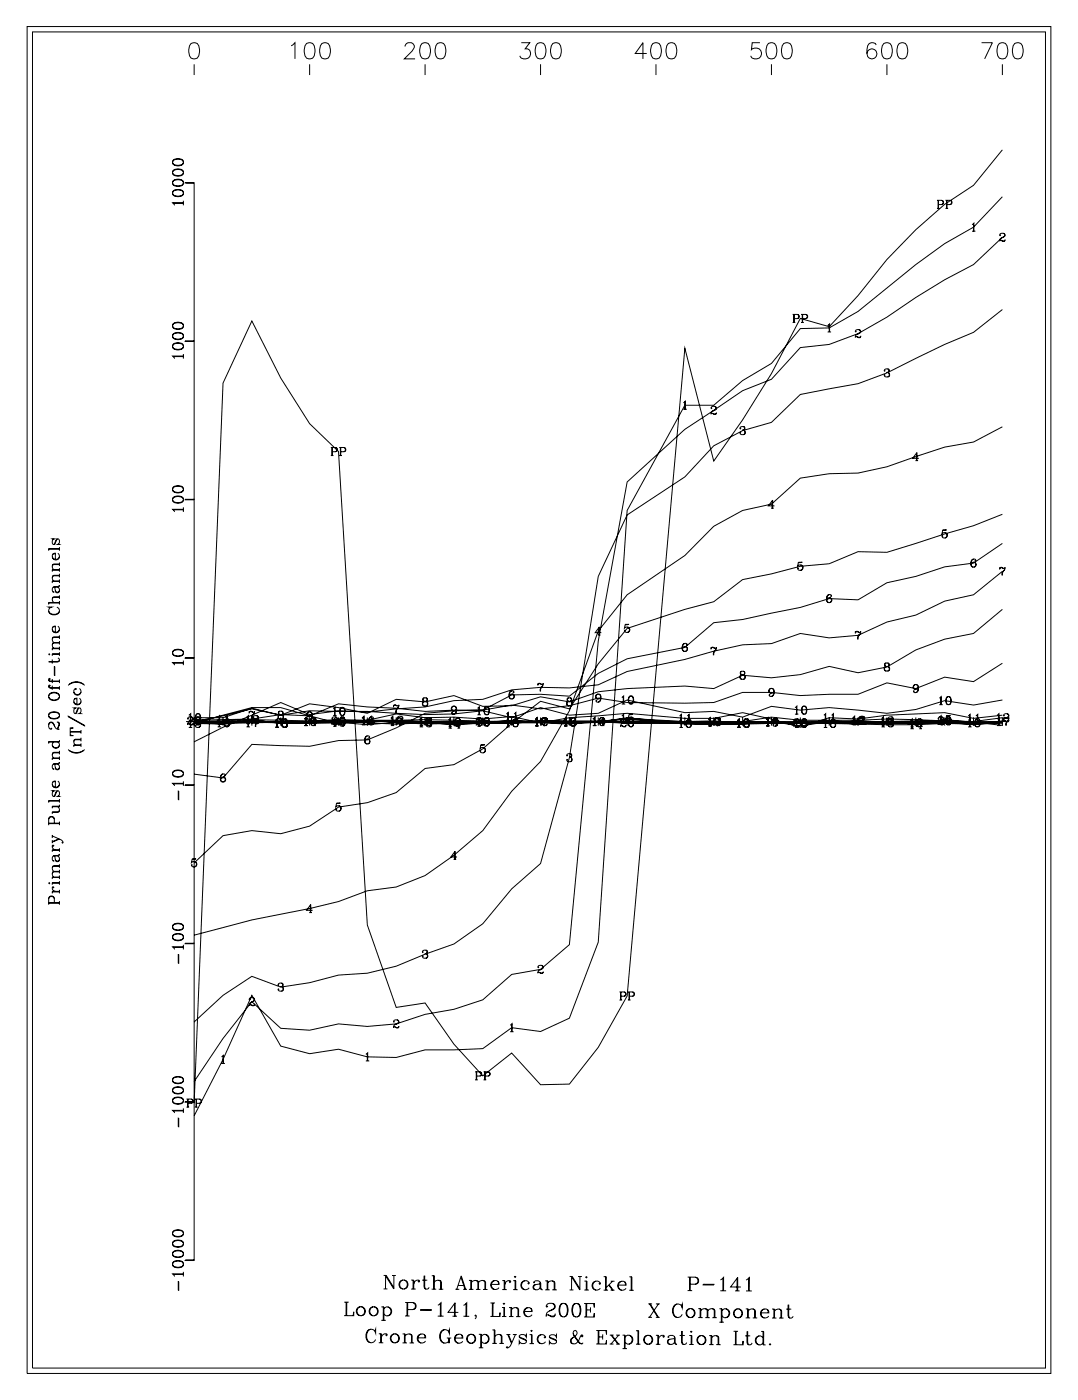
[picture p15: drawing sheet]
<svg xmlns="http://www.w3.org/2000/svg" width="215mm" height="279mm" viewBox="0 0 215 279" stroke-linecap="round" stroke-linejoin="round" font-family="sans-serif">
<g fill="none" stroke="#000" stroke-width=".2">
<path d="M5.4 5.3h204v268.5h-204zM6.5 6.4h201.9v266.3h-201.9zM38.1 8.7a1.05 1.05 0 0 1 1.5 .4 2.68 2.68 0 0 1-.3 2.5 1.06 1.06 0 0 1-1.5-.5 2.68 2.68 0 0 1 .3-2.4zM38.7 12.8v2.2M58 9.1l.8-.6v3.2M61.1 8.7a1.05 1.05 0 0 1 1.5 .4 2.68 2.68 0 0 1-.3 2.5 1.06 1.06 0 0 1-1.5-.5 2.68 2.68 0 0 1 .3-2.4zM61.7 12.8v2.2M64.2 8.7a1.05 1.05 0 0 1 1.5 .4 2.63 2.63 0 0 1-.3 2.5 1.05 1.05 0 0 1-1.5-.5 2.71 2.71 0 0 1 .3-2.4zM80.7 9.3a.84 .84 0 0 1 .6-.8h.7a.8 .8 0 0 1 .4 1.2l-1.8 2h2.1M84.1 8.7a1.04 1.04 0 0 1 1.5 .4 2.65 2.65 0 0 1-.3 2.5 1.05 1.05 0 0 1-1.5-.5 2.68 2.68 0 0 1 .3-2.4zM84.7 12.8v2.2M87.2 8.7a1.05 1.05 0 0 1 1.5 .4 2.71 2.71 0 0 1-.3 2.5 1.05 1.05 0 0 1-1.5-.5 2.63 2.63 0 0 1 .3-2.4z"/>
<path d="M103.9 8.5h1.7l-.9 1.2a1.04 1.04 0 0 1 1.1 1.2 1.04 1.04 0 0 1-1.5 .8l-.4-.1-.3-.5M107.1 8.7a1.05 1.05 0 0 1 1.5 .4 2.63 2.63 0 0 1-.3 2.5 1.06 1.06 0 0 1-1.5-.5 2.73 2.73 0 0 1 .3-2.4zM107.7 12.8v2.2M110.2 8.7a1.05 1.05 0 0 1 1.5 .4 2.69 2.69 0 0 1-.3 2.5 1.04 1.04 0 0 1-1.5-.5 2.63 2.63 0 0 1 .3-2.4zM128.9 10.7h-2.3l1.5-2.2v3.2M130.1 8.7a1.05 1.05 0 0 1 1.6 .4 2.71 2.71 0 0 1-.3 2.5 1.05 1.05 0 0 1-1.6-.5 2.63 2.63 0 0 1 .3-2.4zM130.7 12.8v2.2M133.2 8.7a1.05 1.05 0 0 1 1.5 .4 2.7 2.7 0 0 1-.3 2.5 1.06 1.06 0 0 1-1.5-.5 2.69 2.69 0 0 1 .3-2.4zM151.4 8.5h-1.5l-.1 1.4a1.14 1.14 0 0 1 1.7 0 1.14 1.14 0 0 1-.2 1.7 1.14 1.14 0 0 1-1.7-.5M153.1 8.7a1.05 1.05 0 0 1 1.6 .4 2.69 2.69 0 0 1-.3 2.5 1.04 1.04 0 0 1-1.6-.5 2.63 2.63 0 0 1 .3-2.4zM153.7 12.8v2.2M156.2 8.7a1.05 1.05 0 0 1 1.5 .4 2.68 2.68 0 0 1-.3 2.5 1.06 1.06 0 0 1-1.5-.5 2.69 2.69 0 0 1 .3-2.4z"/>
<path d="M174.6 9a.94 .94 0 0 0-1.4-.3 2.93 2.93 0 0 0-.3 2.6 1 1 0 0 0 1.6 .1 1 1 0 0 0-.3-1.6 1 1 0 0 0-1.4 .9M176.1 8.7a1.05 1.05 0 0 1 1.6 .4 2.7 2.7 0 0 1-.3 2.5 1.06 1.06 0 0 1-1.6-.5 2.69 2.69 0 0 1 .3-2.4zM176.8 12.8v2.2M179.2 8.7a1.05 1.05 0 0 1 1.6 .4 2.68 2.68 0 0 1-.4 2.5 1.06 1.06 0 0 1-1.5-.5 2.68 2.68 0 0 1 .3-2.4zM195.6 8.5h2.2l-1.6 3.2M199.2 8.7a1.05 1.05 0 0 1 1.5 .4 2.68 2.68 0 0 1-.3 2.5 1.06 1.06 0 0 1-1.6-.5 2.69 2.69 0 0 1 .4-2.4zM199.8 12.8v2.2M202.2 8.7a1.04 1.04 0 0 1 1.6 .4 2.65 2.65 0 0 1-.3 2.5 1.05 1.05 0 0 1-1.6-.5 2.7 2.7 0 0 1 .3-2.4zM34.4 38.6a.97 .97 0 0 0 1.2 .6l.5-.1a.67 .67 0 0 0 .5-.6 .67 .67 0 0 0-.5-.6 1.81 1.81 0 0 0-1.6 .2 .58 .58 0 0 0 .3 .9 1.27 1.27 0 0 0 1.7-.4M34.4 38.4a1.36 1.36 0 0 1 2.1 0M34.4 36.5a1.17 1.17 0 0 0 1.7 .5 .66 .66 0 0 0 .5-.6 .66 .66 0 0 0-.5-.6 1.74 1.74 0 0 0-1.6 .2 .58 .58 0 0 0 .3 .9 1.26 1.26 0 0 0 1.7-.4M34.4 36.3a1.38 1.38 0 0 1 2.1 0"/>
<path d="M34.4 34.5a.97 .97 0 0 0 1.2 .6l.5-.1a.67 .67 0 0 0 .5-.6 .67 .67 0 0 0-.5-.6 1.8 1.8 0 0 0-1.6 .2 .58 .58 0 0 0 .3 .9 1.27 1.27 0 0 0 1.7-.4M34.4 34.3a1.36 1.36 0 0 1 2.1 0M34.4 32.4a1.17 1.17 0 0 0 1.7 .6 .66 .66 0 0 0 .5-.7 .66 .66 0 0 0-.5-.6 1.74 1.74 0 0 0-1.6 .2 .58 .58 0 0 0 .3 1 1.26 1.26 0 0 0 1.7-.5M34.4 32.2a1.36 1.36 0 0 1 2.1 0M36.9 36.4l1.7 .1zM37.1 36.4h1.6v214.8h-1.6M186.7 39.9h.9l.4 .3-.1 .5-.9 .1M187 39.9v1.6M187.6 39.9l.4 .3-.1 .4-.3 .2M188.4 39.9h.9a.43 .43 0 0 1 .4 .4 .43 .43 0 0 1-.4 .5h-.6M188.6 39.9v1.6M188.7 39.9v1.6"/>
<path d="M189.3 39.9l.3 .3v.4l-.3 .2M199.8 29.9l-5.8 7-5.7 3.8-5.8 5.1-5.7 5.9-5.8 7.2-5.7 6.2-5.8-1.6-5.8 11-5.7 9.2-5.8 8.2-5.7-22.5-11.5 129.1-5.8 10.3-5.7 7.3-5.8 .1-5.7-6.3-5.8 4.5-5.7-6.3-5.8-8.2-5.7 .9-5.8-16.4-5.7-94.4-5.8-5.6-5.7-9.1-5.8-11.3-5.8 12.4-5.7 143.5M199.8 39.2l-5.8 6.1-5.7 3.3-5.8 4.1-11.5 9.4-5.7 3.3-5.8 .1-5.8 6.9-5.7 3.5-5.8 4.9h-5.7l-11.5 20.9-5.8 86.1-5.7 15.1-5.8 2.7-5.7-.8-5.8 4.2-5.7 .3h-5.8l-5.7 1.5-5.8-.1-5.7-1.6-5.8 .9-5.7-1.5-5.8-10.1-5.8 12.8-5.7 11.2M34.5 40.5h2M36.5 40.4h-2.1l.4 .5M36.5 40v.9M186.7 41.5h.6M188.4 41.5h.6M193.7 44.8l.4-.3v1.6M193.7 46.1h.7M194 44.6v1.5M199.3 46.8v.2l-.1-.1a.55 .55 0 0 1 .6-.4 .55 .55 0 0 1 .5 .5l-.3 .3a.79 .79 0 0 0-.8 .8"/>
<path d="M199.8 47.3l-5.8 5.4-5.7 3.1-5.8 3.5-5.7 3.9-5.8 3.3-5.7 2.2-5.8 .6-5.8 6.3-5.7 2.3-11.5 7.7-11.5 10.5-5.8 31.7-5.7 60.5-5.8 4.9-5.7 1-5.8 5.1-5.7 1.9-5.8 1-5.7 1.9-5.8 .5-5.7-.5-5.8 1.2-5.7-.3-5.8-5.3-5.8 7.3-5.7 8.6M199.9 46.5l.3 .1v.4l-.6 .4M200.3 47.9l-.2 .1-.9-.1M200.3 47.7l-.1 .4-.7-.2M34.4 69.1a1.17 1.17 0 0 0 1.7 .5 .66 .66 0 0 0 .5-.6 .66 .66 0 0 0-.5-.6 1.8 1.8 0 0 0-1.6 .2 .58 .58 0 0 0 .3 .9 1.27 1.27 0 0 0 1.7-.4M34.4 68.9a1.36 1.36 0 0 1 2.1 0M34.4 67.1a.97 .97 0 0 0 1.2 .6l.5-.1a.66 .66 0 0 0 .5-.6 .66 .66 0 0 0-.5-.6 1.74 1.74 0 0 0-1.6 .2 .57 .57 0 0 0 .3 .9 1.26 1.26 0 0 0 1.7-.4M34.4 66.9a1.38 1.38 0 0 1 2.1 0M34.4 65a1.17 1.17 0 0 0 1.7 .5 .66 .66 0 0 0 .5-.6 .66 .66 0 0 0-.5-.6 1.83 1.83 0 0 0-1.6 .2 .58 .58 0 0 0 .3 1 1.26 1.26 0 0 0 1.7-.5M34.4 64.8a1.36 1.36 0 0 1 2.1 0M34.5 71.1h2M36.5 71h-2.1l.4 .5"/>
<path d="M36.5 70.6v.9M36.9 68h1.7zM158 62.7h.9a.42 .42 0 0 1 .4 .4 .42 .42 0 0 1-.4 .4h-.6M158 64.3h.5M158.2 62.7v1.6M158.3 62.7v1.6M158.9 62.7l.3 .3-.1 .4-.2 .1M159.7 62.7h.9a.42 .42 0 0 1 .4 .4 .42 .42 0 0 1-.4 .4h-.6M159.7 64.3h.5M159.9 62.7v1.6M160 62.7v1.6M160.6 62.7l.3 .3-.1 .4-.2 .1"/>
<path d="M164.9 64.9l.4-.3v1.6M164.9 66.2h.7M165.3 64.6v1.6M170.6 66v.2l-.1-.1a.55 .55 0 0 1 .5-.4 .55 .55 0 0 1 .5 .5l-.3 .3a.81 .81 0 0 0-.7 .8M171.2 65.7l.2 .1 .1 .4-.6 .4M171.5 67.1l-.2 .1h-.8M171.5 66.9l-.1 .4-.7-.2M176.3 73.8v.2l-.1-.1a.51 .51 0 0 1 .6-.4 .51 .51 0 0 1 .4 .5l-.1 .1-.4 .1M176.9 73.5l.2 .3v.3l-.2 .1 .2 .1a.44 .44 0 0 1 .2 .5 .44 .44 0 0 1-.4 .3h-.5l-.2-.3 .1-.1v.1M177.1 74.4l.1 .4-.3 .3M199.8 61.7l-5.8 4.5-5.7 2.5-11.5 5.6-5.8 2.2-11.5 2.1-5.8 5.6-5.7 1.6-5.8 3.1-5.7 6.2-11.5 7.5-5.8 12.3-5.7 36.1-5.8 21.1-5.7 5.1-5.8 6.9-5.7 4.1-5.8 2-5.7 2.4-5.8 1.4-5.7 .4-5.8 1.5-5.7 .8-5.8-2.1-5.8 3.8-5.7 5.3M34.4 99.7a1.17 1.17 0 0 0 1.7 .5 .66 .66 0 0 0 .5-.6 .66 .66 0 0 0-.5-.6 1.72 1.72 0 0 0-1.6 .2 .58 .58 0 0 0 .3 .9 1.26 1.26 0 0 0 1.7-.4"/>
<path d="M34.4 99.5a1.38 1.38 0 0 1 2.1 0M34.4 97.6a.97 .97 0 0 0 1.2 .6l.5-.1a.67 .67 0 0 0 .5-.6 .67 .67 0 0 0-.5-.6 1.83 1.83 0 0 0-1.6 .2 .58 .58 0 0 0 .3 .9 1.26 1.26 0 0 0 1.7-.4M34.4 97.4a1.36 1.36 0 0 1 2.1 0M36.9 99.5l1.7 .1zM65.9 89.2h.9a.42 .42 0 0 1 .4 .4 .42 .42 0 0 1-.4 .4h-.6M65.9 90.8h.6M66.2 89.2v1.6M66.8 89.2l.4 .3-.1 .4-.3 .1M67.6 89.2h.9a.42 .42 0 0 1 .4 .4 .42 .42 0 0 1-.4 .4h-.6M67.6 90.8h.5M67.8 89.2v1.6M67.9 89.2v1.6"/>
<path d="M68.5 89.2l.3 .3v.4l-.3 .1M136.2 80.3l.4-.3v1.6M136.2 81.6h.7M136.5 80.1v1.5M141.8 81.3l.1 .1h-.2a.55 .55 0 0 1 .6-.4 .55 .55 0 0 1 .5 .4l-.3 .3a.78 .78 0 0 0-.8 .9M142.4 81l.2 .1 .1 .3-.6 .5M142.8 82.4l-.3 .1-.8-.1M142.8 82.2l-.2 .4-.7-.2M147.5 85.3v.2v-.2l.1-.2a.6 .6 0 0 1 .9 .2l-.1 .3-.5 .1M148.2 85l.2 .3v.2l-.2 .2 .1 .1a.45 .45 0 0 1 .3 .5 .45 .45 0 0 1-.4 .3h-.6l-.1-.3v-.1v.1M148.4 85.9l.1 .4-.3 .3M153.9 99.8v1.5"/>
<path d="M182.4 91.8h.6M182.7 90.4v1.4M183.1 91.4h-1.2l.8-1.2v1.6M199.8 85.1l-5.8 3-5.7 1-11.5 3.9-5.8 1.3-5.7 .1-5.8 .9-5.8 5.2-5.7 1.2-5.8 3.2-5.7 5.8-11.5 7.9-5.8 7.2-5.7 15.9-5.8 10.1-5.7 5.9-5.8 7.9-5.7 4.9-5.8 4-5.7 2.3-5.8 .7-5.7 2.2-5.8 1.4-11.5 2.3-11.5 3M9.7 109.5h2.1M10.4 111a.75 .75 0 0 0 .7 .5 .75 .75 0 0 0 .7-.5M10.4 115.9h1.4M10.4 113.6h1.4M10.8 117l.3 1 .4 .2a.65 .65 0 0 0 0-1.2M11 117.7a.42 .42 0 0 0 .4 .4 .42 .42 0 0 0 .4-.4M11 110.4l-.5 .1M11.4 107.4l-.5 1h-.4a.7 .7 0 0 1 .1-.9l.2-.1h-.4l.2 .1"/>
<path d="M11.5 110.3a.72 .72 0 0 1 .2 1.1 .72 .72 0 0 1-1.1 0 .72 .72 0 0 1 .2-1.1h.2v1.2M11.6 108.4l.2 .1h-.4l.2-.1a.69 .69 0 0 0 .1-.9l-.4-.1-.6 1.1M11.8 119h-1.1a.65 .65 0 0 0 0 1.1M11.8 119.1h-1.1l-.3 .3M11.8 116.7l-.3 .2h-.7l-.3 .2a.7 .7 0 0 0 .1 .9v-.1M11.8 116.6l-.3 .4h-.9M11.8 114.7h-1.1a.65 .65 0 0 0 0 1.1M11.8 114.8h-1.1l-.3 .3M11.8 112.4h-1.1a.66 .66 0 0 0 0 1.1M11.8 112.5h-1.1l-.3 .3M11.8 109v.8M11.8 112.1v.7"/>
<path d="M11.8 113.2v.8M11.8 114.4v.7M11.8 115.5v.7M11.8 118.7v.7M11.8 119.8v.7M11.8 113.5h-1.4v.5M11.8 115.8h-1.4v.4M11.8 109.3h-2.1v.5M34.5 101.6h2M36.5 101.5h-2.1l.4 .5M36.5 101.1v.9M153.7 101.3h.5"/>
<path d="M154.4 100.8h-1.3l.9-1.1v1.6M159.1 112.1h.8h-.8l-.1 .7a.58 .58 0 0 1 .8-.1 .58 .58 0 0 1 0 .8 .58 .58 0 0 1-.8-.1v-.2v.2M159.6 112.6l.1 .1a.56 .56 0 0 1 .3 .5 .56 .56 0 0 1-.4 .5M165.3 118.5a.97 .97 0 0 0-.1 1.6M165.3 119.1l.2 .1a.51 .51 0 0 1 .2 .5 .51 .51 0 0 1-.4 .4M165.6 118.7v.2l.1-.2a.52 .52 0 0 0-.5-.2 .52 .52 0 0 0-.4 .4 .84 .84 0 0 0 .4 1.2 .51 .51 0 0 0 .6-.4 .51 .51 0 0 0-.4-.6 .51 .51 0 0 0-.6 .5M187.9 105.7l.7-.1h-.7l-.2 .8a.58 .58 0 0 1 .9-.2 .58 .58 0 0 1 0 .9 .58 .58 0 0 1-.9-.2l.1-.1v.1M188.3 106.2l.4 .4-.1 .4-.3 .2M194 111.4a.97 .97 0 0 0-.1 1.6M194.1 112l.4 .5-.1 .3-.3 .2M194.4 111.7v.1l.1-.1a.56 .56 0 0 0-.7-.2 .56 .56 0 0 0-.3 .6v.5a.52 .52 0 0 0 .6 .5 .52 .52 0 0 0 .4-.6 .52 .52 0 0 0-.7-.4l-.2 .4M199.2 113.4l.3-.3 .5 .2 .3-.2-.1 .4a1.3 1.3 0 0 0-.4 1.2"/>
<path d="M199.2 113.1v.4M199.3 113.2l.3-.1 .4 .2M199.8 102.5l-5.8 2.3-5.7 1.6-11.5 3.7-5.8-.1-5.7 2.4-5.8 .5-5.8 1.5-5.7 1.1-5.8 4.4-5.7 1.6-11.5 3.8-5.8 7-5.7 9-5.8-1.5-5.7 4.4-5.8 5.1-5.7 3.1-5.8 .8-5.7 4.8-5.8 2-5.7 .9-5.8 3.8-5.7 1.5-5.8-.6-5.8 1-5.7 5.4M199.8 108.3l-5.8 3.9-5.7 .8-5.8 1.9-5.7 1.3-5.8 3.4-5.7-.3-5.8 1.8-11.5 2.4-5.8 .6-5.7 4.9-11.5 2.3-5.8 2.9-5.7 4.6-5.8-.4-5.7 .1-5.8 3-5.7 .2-5.8 .5-5.7 2.9-5.8 2.4-5.7 .1-5.8 1.1-11.5-.3-5.8 6.7-5.7-.8M199.8 113.9l-5.8 4.7-5.7 1.2-5.8 2.8-5.7 1.4-5.8 2.6-5.7 .5-5.8-.8-5.8 2-5.7 .2-5.8 1.3-5.7 1.6-11.5 2.4-5.8 2.7-5.7 .6-5.8-.1-5.7 .5-5.8 1.9-5.7 .3-5.8 1.2-5.7 .4-5.8 .6-5.7-.2-5.8 .7-5.7-2.4-11.6 5-5.7 2.9M200.2 113.5a1.14 1.14 0 0 0-.5 1.2M9.7 138.9a1.11 1.11 0 0 0 1.2 .7 1.11 1.11 0 0 0 .9-.9 1.11 1.11 0 0 0-1.1-.7 1.11 1.11 0 0 0-1 .9 1.23 1.23 0 0 0 2.1 0M9.7 138.7a1.23 1.23 0 0 1 2.1 0M9.7 136.9l.3 .2h1.8M9.7 135.5l.3 .2h1.8M9.7 130.4h.2l-.1 .1zM9.7 121.8a1.21 1.21 0 0 0 2.1 0"/>
<path d="M9.7 120.2h2.1M9.8 136.7l.1 .1 .1-.1h-.3l.1 .4 .2 .1h1.8M9.8 135.3h.2l-.1-.1-.2 .1 .1 .4 .2 .1h1.8M10.4 125.5a.75 .75 0 0 0 .7 .5 .75 .75 0 0 0 .7-.5M10.4 131.4v.9M10.4 135.3v.9M10.4 136.7v.8M10.4 130.4h1.4M10.4 129.3h1.4M10.8 132.9l.1 1.7zM11 124.9l-.5 .1M11.3 121a.79 .79 0 0 1 .5 .9 .79 .79 0 0 1-.8 .6 .94 .94 0 0 1-1-.2 .94 .94 0 0 1-.2-1l.2-.2-.3-.1h.6l-.3 .1"/>
<path d="M11.5 131.1a.43 .43 0 0 1 .2 .8l-2 .1M11.5 124.8a.71 .71 0 0 1 .2 1.1 .71 .71 0 0 1-1.1 0 .71 .71 0 0 1 .2-1.1h.2v1.2M11.8 131.7l-.4 .2h-1.7M11.8 128.1h-1.1a.66 .66 0 0 0 0 1.1M11.8 128.2h-1.1l-.3 .3M11.8 127h-1.1a.65 .65 0 0 0 0 1.1M11.8 127h-1.1l-.3 .4M11.8 126.6v.8M11.8 127.8v.7M11.8 128.9v.7M11.8 130v.7M11.8 135.4v.8"/>
<path d="M11.8 136.8v.7M11.8 129.2h-1.4v.4M11.8 130.3h-1.4v.4M11.8 120.1h-2.1v.4M13.6 136.6a2.2 2.2 0 0 1 3.3 0M13.8 136.4l.4-.2a2.63 2.63 0 0 1 2.5 .2M14.7 139.9a.75 .75 0 0 0 .7 .5 .75 .75 0 0 0 .7-.5M14.7 137.9a.75 .75 0 0 0 .7 .6 .75 .75 0 0 0 .7-.6M15.3 139.3l-.5 .1M15.8 139.2a.71 .71 0 0 1 .2 1 .71 .71 0 0 1-1.1 0 .71 .71 0 0 1 .2-1h.2v1.2M15.8 137.2a.72 .72 0 0 1 .2 1.1 .72 .72 0 0 1-1.1 0 .72 .72 0 0 1 .2-1.1v.2l-.1-.1M34.4 130.2a.97 .97 0 0 0 1.2 .6l.5-.1a.66 .66 0 0 0 .5-.6 .66 .66 0 0 0-.5-.6 1.74 1.74 0 0 0-1.6 .2 .57 .57 0 0 0 .3 .9 1.26 1.26 0 0 0 1.7-.4"/>
<path d="M34.4 130a1.38 1.38 0 0 1 2.1 0M34.5 132.2h2M36.5 132.1h-2.1l.4 .5M36.5 131.7v.9M36.9 131.1l1.7 .1zM84.6 139.1l-.3 .1v.4a.54 .54 0 0 0 .9 0v-.3a.54 .54 0 0 0-.8-.1 .39 .39 0 0 0 .2 .6M84.6 139.8l-.4 .3a.54 .54 0 0 0 .6 .6 .54 .54 0 0 0 .4-.8l-.3-.1M84.6 139.8l-.3 .3v.3l.3 .3M84.9 139.1l.1 .1a.39 .39 0 0 1-.1 .6M84.9 139.8l.3 .3v.3l-.3 .3M102 137.7a.96 .96 0 0 0-.1 1.6M102.1 138.3l.3 .2a.51 .51 0 0 1-.3 .8"/>
<path d="M102.4 137.9v.2v-.2a.57 .57 0 0 0-.6-.1 .57 .57 0 0 0-.4 .6v.5a.52 .52 0 0 0 .6 .5 .52 .52 0 0 0 .5-.7 .52 .52 0 0 0-.8-.3l-.2 .4M107.2 136.5l.2-.3 .6 .2 .3-.2-.1 .5a1.33 1.33 0 0 0-.5 1.1M107.2 136.2v.5M107.3 136.3h.3l.4 .1M108.2 136.7a1.19 1.19 0 0 0-.6 1.1M113.3 139.1l-.2 .1-.1 .4a.54 .54 0 0 0 .9 0v-.3a.53 .53 0 0 0-.7-.1 .39 .39 0 0 0 .1 .6M113.3 139.8l-.4 .3a.54 .54 0 0 0 .6 .6 .54 .54 0 0 0 .4-.8l-.3-.1M113.3 139.8l-.3 .3v.3l.3 .3M113.6 139.1a.39 .39 0 0 1 .2 .6l-.2 .1M113.6 139.8l.3 .3v.3l-.3 .3M119.2 138.3l-.4 .5v.3l.4 .2M119.2 126.6h.5"/>
<path d="M119.3 138.3a.97 .97 0 0 1-.1 1.7M119.4 125.1v1.5M119.7 138.9a.52 .52 0 0 1-.7 .4 .52 .52 0 0 1-.3-.8 .52 .52 0 0 1 .8-.1 .83 .83 0 0 1 .3 1 .83 .83 0 0 1-1 .5v-.3v.1M119.8 126.1h-1.2l.9-1.1v1.6M123.9 139l.4-.3v1.6M124.2 138.8v1.5M124.6 124.5l.8-.1h-.8l-.1 .8a.58 .58 0 0 1 .8-.2 .58 .58 0 0 1 0 .9 .58 .58 0 0 1-.8-.2v-.1v.1M125.1 125l.1 .1a.56 .56 0 0 1 .2 .5 .56 .56 0 0 1-.3 .5M125.7 138.7a.92 .92 0 0 0 0 1.6h.1a.92 .92 0 0 0 0-1.6 .88 .88 0 0 0-.6 .7 .88 .88 0 0 0 .3 .9h.2M125.8 138.7a1.02 1.02 0 0 1 0 1.6M136.5 128.2a.96 .96 0 0 0-.1 1.6M136.6 128.8l.4 .5-.1 .3-.3 .2"/>
<path d="M136.9 128.5v.1l.1-.1a.52 .52 0 0 0-.6-.3 .52 .52 0 0 0-.4 .4 .84 .84 0 0 0 .4 1.2 .51 .51 0 0 0 .6-.4 .51 .51 0 0 0-.4-.5 .51 .51 0 0 0-.6 .4M141.7 129.3l.2-.3 .6 .2 .3-.2-.1 .5a1.28 1.28 0 0 0-.5 1.1M141.7 129v.5M141.8 129.1h.3l.4 .1M142.7 129.5a1.15 1.15 0 0 0-.5 1.1M147.8 133.8l-.2 .1-.1 .3a.54 .54 0 0 0 1 0l-.1-.3-.6-.1a.39 .39 0 0 0-.1 .6l.1 .1M147.8 134.5l-.3 .3a.54 .54 0 0 0 .5 .6 .54 .54 0 0 0 .5-.6l-.3-.3M147.8 134.5l-.3 .3v.3l.3 .3M148.2 133.8a.38 .38 0 0 1 .1 .6l-.1 .1M148.2 134.5l.3 .3v.3l-.3 .3M153.7 137.2l-.2 .1a.51 .51 0 0 0-.2 .5 .51 .51 0 0 0 .4 .4M153.8 137.2a.96 .96 0 0 1-.1 1.6"/>
<path d="M154.2 137.7a.52 .52 0 0 1-.7 .4 .52 .52 0 0 1-.2-.7 .52 .52 0 0 1 .8-.1 .87 .87 0 0 1 .2 .9 .87 .87 0 0 1-.8 .6l-.2-.2 .1-.2v.2M170.5 126.1l.2-.3 .5 .3 .3-.3v.5l-.5 .8v.3M170.5 125.8v.5M170.6 126l.3-.1 .3 .2M171.5 126.3a1.14 1.14 0 0 0-.6 1.1M176.6 132.1l-.2 .1-.1 .4a.54 .54 0 0 0 .9 0v-.2a.54 .54 0 0 0-.7-.2l-.1 .4 .2 .2M176.6 132.8l-.4 .3a.53 .53 0 0 0 .7 .7 .53 .53 0 0 0 .2-.9l-.2-.1M176.6 132.8l-.3 .3 .1 .5 .2 .2M176.9 132.1l.2 .1a.39 .39 0 0 1-.2 .6M176.9 132.8l.3 .3-.1 .5-.2 .2M182.4 136.4l-.3 .5v.3l.3 .2M182.6 136.4a.97 .97 0 0 1-.1 1.7"/>
<path d="M183 137a.52 .52 0 0 1-.7 .4 .52 .52 0 0 1-.3-.8 .52 .52 0 0 1 .8-.1 .87 .87 0 0 1 .3 1 .87 .87 0 0 1-.8 .6l-.2-.3v-.1v.1M187.2 139.1l.4-.3v1.7M187.5 138.9v1.6M189 138.8a.93 .93 0 0 0 0 1.7h.1a.93 .93 0 0 0 0-1.7h-.1a1.02 1.02 0 0 0 0 1.7M189.1 138.8a1.03 1.03 0 0 1 0 1.7M199.8 121.5l-5.8 4.8-5.7 1.1-5.8 2.1-5.7 3.5-5.8 1.1-5.7-1.3-5.8 1.7-5.8 .6-5.7-.5-5.8 2.6-5.7-.5-11.5 .5-5.8 .7-5.7 2-5.8-1-5.7 1.8-5.8 .1-5.7-2.2-5.8 1.3-5.7-.5-5.8 2.8-5.7-1.2-5.8-.7-5.7 2.3-5.8-1.3-5.8 1.4-5.7 1.1M199.8 132.2l-5.8 3.7-5.7-.9-5.8 2.2-5.7-1.1-5.8 2.3h-5.7l-5.8 .2-5.8-.6h-5.7l-5.8 2-5.7 .2-11.5-.2-5.8-.9-5.7 1.6-5.8 .6-5.7-.8-5.8 1h-5.7l-5.8 .3-5.7-.6-5.8-.3-5.7-.6-5.8 2.4-5.7-1.7h-5.8l-11.5 3.2 5.7 .1 5.8-.7 5.8 .5 11.5-.2 5.7 .6 5.8-.6 5.7 .4 11.5-.4 11.5 .2 5.8 .2 5.7-.4 5.8-.7 11.5 1.1 17.2-.2 17.3 .2 5.8-.4 5.7 .2 5.8-.7 5.7 .8 5.8-.3M199.8 139.5l-5.8 1-5.7-.8-5.8 1.7-5.7 .8-11.5-1.2-5.8 .5-5.8-.7-5.7 2.1-5.8-1.1-5.7 .2-11.5-2.5-5.8 2.7-5.7 .4-5.8-1.6-5.7 2.1-5.8-1.4-5.7 .6-5.8 .1-11.5-.6-11.5-.1-5.7 .9-5.8-1.4-5.8 1.9h-5.7M9.7 144.4l.1-.2a.47 .47 0 0 1 .7-.1l.4 .7M9.7 142.7a.96 .96 0 0 0 1.2 .6l.5-.1a.66 .66 0 0 0 .5-.6 .66 .66 0 0 0-.5-.6 1.74 1.74 0 0 0-1.6 .2 .58 .58 0 0 0 .3 .9 1.26 1.26 0 0 0 1.7-.4M9.7 142.5a1.38 1.38 0 0 1 2.1 0M9.7 159.7h2.1"/>
<path d="M10.1 145.2h.1v.2a.73 .73 0 0 1-.5-.8 .73 .73 0 0 1 .6-.7l.4 .4a1.06 1.06 0 0 0 1.1 1.1M10.4 156.4a.75 .75 0 0 0 .7 .5 .75 .75 0 0 0 .7-.5M10.4 148.5a.75 .75 0 0 0 .7 .5 .75 .75 0 0 0 .7-.5M10.4 151.2h1.4M10.7 147.9a.68 .68 0 0 0-.1 1 .68 .68 0 0 0 1 0 .68 .68 0 0 0-.1-1M10.8 152.3l.3 1 .4 .1a.65 .65 0 0 0 0-1.1M11 155.8l-.5 .1M11 153a.42 .42 0 0 0 .4 .3 .42 .42 0 0 0 .4-.3M11.3 143.9l.5 .2v.4l-.3 .5M11.4 157.6l-.5 1h-.4a.7 .7 0 0 1 .1-.9l.2-.1h-.4l.2 .1M11.5 155.7a.72 .72 0 0 1 .2 1.1 .72 .72 0 0 1-1.1 0 .72 .72 0 0 1 .2-1.1h.2v1.2M11.5 143.9l.2 .3-.2 .8 .1 .4"/>
<path d="M11.6 158.6l.2 .1h-.4l.4-.4v-.4l-.2-.3h-.3l-.6 1.1M11.8 152l-.3 .2-.9 .1a.69 .69 0 0 0 0 1v-.1M11.8 151.9l-.1 .3-.2 .1h-.9M11.8 150h-1.1a.66 .66 0 0 0 0 1.1M11.8 150.1h-1.1l-.3 .3M11.8 147.5v.4h-2.1M11.8 149.6v.8M11.8 150.8v.7M11.8 159.3v.7M11.8 151.1h-1.4v.4M11.8 159.6h-2.1v.4M11.8 147.8h-2.1v.4"/>
<path d="M13.6 149.4a2.21 2.21 0 0 0 3.3 0M13.6 142.7l3.3 2zM13.8 149.6l.4 .2a2.64 2.64 0 0 0 2.5-.2M14 145.2l.6-.1h-.6v1.5h.6l-.6-.1M14 145.9h2.1M14 145.8h2.1M14.7 148.6h1.4M15.7 141.1l-.6 1.1h-.2l-.2-.3 .1-.6 .3-.2h-.4l.2 .1M15.9 142.1l.2 .1h-.4l.4-.4v-.4l-.2-.3h-.3l-.6 1.1M16.1 147.4h-1.1a.65 .65 0 0 0 0 1.1M16.1 147.4h-1.1l-.3 .4M16.1 148.5h-1.4v.4"/>
<path d="M16.1 145.5v.7M16.1 147v.8M16.1 148.2v.7M34.4 154.3a.97 .97 0 0 0 1.2 .6l.5-.1a.66 .66 0 0 0 .5-.6 .66 .66 0 0 0-.5-.6 1.72 1.72 0 0 0-1.6 .2 .57 .57 0 0 0 .3 .9 1.27 1.27 0 0 0 1.7-.4M34.4 154.1a1.38 1.38 0 0 1 2.1 0M34.5 156.2h2M35.5 157.7l.1 1.7zM36.5 156.1h-2.1l.4 .5M36.5 155.7v.9M36.9 156.4l1.7 .1zM37.1 143.8h2.4M37.5 143.2v.1h-.1a.55 .55 0 0 1 .6-.4 .55 .55 0 0 1 .5 .4l-.3 .4a.78 .78 0 0 0-.8 .8"/>
<path d="M37.6 142.6l.4-.3v1.6M37.6 143.7l.4-.3v1.6M37.6 145h.7M37.9 142.3v2.7M38.1 142.9l.2 .1 .1 .3-.6 .5M38.5 144.3l-.3 .1-.8-.1M38.5 144.1l-.2 .4-.7-.2M38.7 143.8h161.1l-5.8 .4-5.7-.3h-11.5l-5.8-.2a176.2 176.2 0 0 1-23 .2l-23 .3-5.8-.4-5.7 .4a132 132 0 0 0-23 .3l-5.8-.6-17.2-.2-5.8 .4-5.7-.2-11.6 .3-5.7-.3M38.7 143.9l5.7 .4 5.8-.9 5.8 .8 11.5-.4 11.5 .5 5.7-.2 17.3 .1 5.7-.6 11.5 .3 5.8-.8 11.5 1.1 5.7 .3 5.8-.3h11.5l5.8-.5 5.7 .8 5.8-.8 5.7 .8 5.8-1.1 11.5 1.2M38.7 143.8l5.7 .3a257.2 257.2 0 0 1 23.1 0l5.7-.5a188.3 188.3 0 0 0 28.8 .2l11.5 .1 5.7-.1 5.8-.5 17.2 1h5.8l5.7-.5 5.8 .9 5.8-.9a149.2 149.2 0 0 0 23 .4l5.7 .1 5.8-.2-23 .1-5.8-.3-5.7 .3-5.8-.3-11.5 .4-23-.4-11.5 .2-5.8-.3-11.5 .4-5.7-.1-5.8 .1a148.6 148.6 0 0 0-23-.1l-11.5-.2-11.5 .2M38.7 143.9l11.5-.1a208.5 208.5 0 0 0 28.8-.2l5.7 .2 11.5-.1 5.8 .4 5.7-.3 11.5 .1 5.8-.2 11.5 .1 5.7-.1 5.8 .4 5.7-.3 5.8 .4 5.8-.5 5.7 .2a402.4 402.4 0 0 0 28.8 0M38.7 143.8l17.3 .1 5.7-.1 5.8 .3 5.7-.4 11.5 .4 5.8-.2 5.7 .2 5.8-.5 5.7 .3 11.5-.1 5.8 .3a578.3 578.3 0 0 1 34.5 0 257.2 257.2 0 0 1 23 0l5.8-.2 5.7 .6 5.8-.6"/>
<path d="M38.7 143.7l5.7 .2 23.1-.2 28.7 .1 5.8 .4 5.7-.5 5.8 .1 5.7-.1 5.8 .4 17.2-.3 17.3 .3 11.5-.3 17.3-.1 5.7 .6 5.8-.6M38.7 143v1.6M39.1 143.5l.7-.1h-.7l-.2 .8a.57 .57 0 0 1 .9-.3 .57 .57 0 0 1 0 .9 .57 .57 0 0 1-.9-.2l.1-.1v.2M39.4 142.3a.93 .93 0 0 0 0 1.6h.1a.94 .94 0 0 0 0-1.6h-.1a1.05 1.05 0 0 0 0 1.6M39.4 142.9a.92 .92 0 0 0 0 1.6h.1a.93 .93 0 0 0 0-1.6h-.1a1.04 1.04 0 0 0 0 1.6M39.5 142.3a1.05 1.05 0 0 1 0 1.6M39.5 143.9l.4 .5-.1 .4-.3 .2M39.5 142.9a1.04 1.04 0 0 1 0 1.6M43.4 142.9l.4-.3v1.6M43.4 143.6l.4-.3v1.6M43.4 144.2h.7M43.4 144.9h.7"/>
<path d="M43.6 143.8h1.7M43.7 142.7v2.2M44.4 154.3a.97 .97 0 0 0 0 1.6M44.4 143v1.6M44.5 154.9h.2a.51 .51 0 0 1 .2 .6 .51 .51 0 0 1-.4 .4M44.8 154.5v.1l.1-.1a.56 .56 0 0 0-.7-.2 .56 .56 0 0 0-.3 .6v.5a.52 .52 0 0 0 .6 .5 .52 .52 0 0 0 .4-.6 .52 .52 0 0 0-.7-.4l-.2 .4M44.9 142.9l.4-.3v1.6M44.9 144.2h.7M45.2 143.3a.97 .97 0 0 0-.1 1.6M45.2 142.7v1.5M45.3 143.9l.4 .4-.1 .3-.3 .3M45.6 143.5v.1l.1-.1a.56 .56 0 0 0-.7-.2 .56 .56 0 0 0-.3 .7v.4a.52 .52 0 0 0 .6 .6 .52 .52 0 0 0 .4-.7 .52 .52 0 0 0-.7-.3l-.3 .3"/>
<path d="M49.1 142.9l.4-.3v1.6M49.1 143.6l.4-.3v1.6M49.1 144.2h.7M49.1 144.9h.7M49.4 143.8h1.6M49.4 142.7v2.2M49.7 142.1l.2-.4 .5 .3 .3-.3v.5l-.5 .8v.4M49.7 141.7v.5M49.7 141.9l.3-.1 .4 .2M50.2 143v1.6M50.4 143.6l.3-.3 .5 .2 .3-.2-.1 .4a1.29 1.29 0 0 0-.4 1.2M50.4 143.3v.4"/>
<path d="M50.5 142.9v.2l-.1-.1a.55 .55 0 0 1 .6-.4 .55 .55 0 0 1 .5 .5l-.3 .3a.79 .79 0 0 0-.8 .8M50.5 143.4l.3-.1 .4 .2M50.7 142.2a1.15 1.15 0 0 0-.6 1.2M51.1 142.6l.3 .3a.6 .6 0 0 1-.6 .7M51.4 143.7a1.16 1.16 0 0 0-.5 1.2M51.5 144l-.2 .2-.6-.2-.3 .1M51.5 143.9l-.1 .3-.7-.2M54.9 143.7l.4-.3v1.6M54.9 143.6l.4-.3v1.6M54.9 145h.7M54.9 144.9h.7M55.1 143.8h1.7"/>
<path d="M55.2 143.3v1.7M55.8 141.7l-.2 .1-.1 .4a.54 .54 0 0 0 .9 0v-.2a.54 .54 0 0 0-.7-.2l-.1 .4 .2 .2M55.8 142.4l-.4 .3a.53 .53 0 0 0 .7 .7 .53 .53 0 0 0 .2-.9l-.2-.1M55.8 142.4l-.3 .3v.4l.3 .3M56 143v1.6M56.1 141.7l.2 .1a.39 .39 0 0 1-.2 .6M56.1 142.4l.3 .3-.1 .5-.2 .2M56.3 143.7v.2l-.1-.2 .1-.2a.59 .59 0 0 1 .9 .1l-.1 .4-.5 .1M56.6 143.3h-.3v.4a.53 .53 0 0 0 .9 0v-.2a.53 .53 0 0 0-.8-.2l-.1 .4 .3 .3M56.6 144l-.4 .3a.53 .53 0 0 0 .6 .6 .53 .53 0 0 0 .4-.8l-.3-.1M56.6 144l-.3 .3v.3l.3 .3M56.9 143.4l.1 .1a.39 .39 0 0 1-.1 .6l.1 .1a.44 .44 0 0 1 .3 .4 .44 .44 0 0 1-.4 .4l-.6-.1-.1-.2 .1-.2v.2"/>
<path d="M56.9 143.3l.2 .2-.1 .4-.1 .1M56.9 144l.3 .3v.3l-.3 .3M57.1 144.2l.1 .5-.3 .3M60.6 143.3l.4-.3v1.6M60.6 144.6h.7M60.9 143.8h1.6M60.9 143.1v1.5M61.6 141.9l-.4 .4 .1 .3 .3 .3M61.7 143v1.6M61.8 141.9a.96 .96 0 0 1-.1 1.6M62.2 142.4a.52 .52 0 0 1-.7 .4 .52 .52 0 0 1-.3-.7 .52 .52 0 0 1 .8-.1 .87 .87 0 0 1 .3 .9 .87 .87 0 0 1-.8 .6l-.3-.2 .1-.2v.2M62.4 143l-.2 .1a.51 .51 0 0 0-.2 .5 .51 .51 0 0 0 .4 .4"/>
<path d="M62.4 144.6h.5M62.5 143a.97 .97 0 0 1 0 1.6M62.6 143.2v1.4M62.9 143.6a.52 .52 0 0 1-.7 .3 .52 .52 0 0 1-.2-.7 .52 .52 0 0 1 .8-.1 .88 .88 0 0 1 .2 .9 .88 .88 0 0 1-.8 .6l-.2-.2 .1-.2v.2M63.1 144.2h-1.2l.8-1.2v1.6M66.2 143.2v.1a.55 .55 0 0 1 .5-.4 .55 .55 0 0 1 .5 .4l-.3 .4a.79 .79 0 0 0-.7 .8M66.4 141.3l.4-.3v1.6M66.4 143.4l.4-.3v1.7M66.4 142.6h.7M66.4 144.8h.7M66.6 143.8h1.7M66.7 141.1v1.5"/>
<path d="M66.7 143.2v1.6M66.8 142.9l.4 .3a.6 .6 0 0 1-.7 .6M67.2 144.3l-.2 .1-.8-.1M67.2 144.1l-.1 .4-.7-.2M67.5 143v1.6M67.8 143.2l.8-.1h-.8l-.1 .8a.58 .58 0 0 1 .9-.2 .58 .58 0 0 1 0 .9 .58 .58 0 0 1-.9-.2l.1-.1v.1M68.1 141a.93 .93 0 0 0 0 1.6h.2a.93 .93 0 0 0 0-1.6h-.2a1.03 1.03 0 0 0 0 1.6M68.1 142.9a.92 .92 0 0 0 0 1.6h.2a.92 .92 0 0 0 0-1.6h-.2a1.02 1.02 0 0 0 0 1.6M68.3 141a1.03 1.03 0 0 1 0 1.6M68.3 143.7l.1 .1a.56 .56 0 0 1 .3 .5 .56 .56 0 0 1-.4 .5M68.3 142.9a1.02 1.02 0 0 1 0 1.6M72.1 143.1l.4-.3v1.6"/>
<path d="M72.1 143.2l.4-.3v1.6M72.1 144.4h.7M72.1 144.5h.7M72.4 143.8h1.6M72.4 142.8v1.7M73.2 146.7a.97 .97 0 0 0-.1 1.6M73.2 143v1.6M73.3 147.3l.4 .5-.1 .3-.3 .2M73.6 146.9v.2l.1-.2a.56 .56 0 0 0-.7-.2 .56 .56 0 0 0-.3 .7v.4a.52 .52 0 0 0 .6 .6 .52 .52 0 0 0 .4-.7 .52 .52 0 0 0-.7-.3l-.3 .4M73.7 143.1l.4-.3v1.6M73.7 144.4h.7M74 142.9a.96 .96 0 0 0-.1 1.6"/>
<path d="M74 142.8v1.6M74.1 143.5l.1 .1a.5 .5 0 0 1 .2 .5 .5 .5 0 0 1-.3 .4M74.4 143.1v.2v-.2a.51 .51 0 0 0-.5-.2 .51 .51 0 0 0-.4 .4 .83 .83 0 0 0 .4 1.2 .5 .5 0 0 0 .6-.4 .5 .5 0 0 0-.4-.6 .5 .5 0 0 0-.6 .5M77.9 143.1l.4-.3v1.6M77.9 143.3l.4-.3v1.6M77.9 144.4h.7M77.9 144.6h.7M78.1 143.8h1.7M78.2 142.8v1.8M78.4 140.8l.3-.3 .5 .2 .3-.2-.1 .5a1.3 1.3 0 0 0-.4 1.1M78.4 140.5v.5M78.5 140.6h.3l.4 .1"/>
<path d="M79 143v1.6M79.2 143.3l.2-.3 .6 .2 .3-.2-.1 .5-.5 .7v.4M79.2 143v.5M79.3 143.1v.1l-.1-.1a.55 .55 0 0 1 .6-.4 .55 .55 0 0 1 .5 .5l-.3 .3a.79 .79 0 0 0-.8 .9M79.3 143.2l.3-.1 .4 .1M79.4 141a1.14 1.14 0 0 0-.5 1.1M79.9 142.8l.2 .1 .1 .3-.6 .5M80.2 143.5a1.15 1.15 0 0 0-.5 1.1M80.3 144.1l-.3 .2-.8-.1M80.3 144l-.2 .4-.7-.3M83.6 143.6l.4-.3v1.6M83.6 143.3l.4-.3v1.6"/>
<path d="M83.6 144.6h.7M83.6 144.9h.7M83.9 143.8h1.6M83.9 143.1v1.8M84.7 143v1.6M85 143.6h.1h-.2a.51 .51 0 0 1 .6-.3 .51 .51 0 0 1 .4 .4v.2l-.5 .1M85.3 143l-.2 .1-.1 .4a.56 .56 0 0 0 .9 0v-.3a.54 .54 0 0 0-.7-.1l-.1 .4 .2 .2M85.3 143.7l-.4 .3a.53 .53 0 0 0 .7 .6 .53 .53 0 0 0 .3-.8l-.3-.1M85.3 143.7l-.3 .3 .1 .5 .2 .1M85.6 143.3l.3 .2-.1 .4-.2 .1h.2a.45 .45 0 0 1 .2 .5 .45 .45 0 0 1-.4 .4l-.5-.1-.2-.2 .1-.2v.2M85.6 143l.3 .2v.3l-.3 .2M85.6 143.7l.3 .3v.5l-.3 .1"/>
<path d="M85.9 144.1v.5l-.3 .3M89.4 143.8l.4-.3v1.6M89.4 143.4l.4-.3v1.7M89.4 145.1h.7M89.4 144.8h.7M89.6 143.8h1.7M89.7 143.2v1.9M90.4 140.7l-.4 .5 .1 .3 .3 .2M90.5 143v1.6M90.6 140.7a.98 .98 0 0 1-.1 1.6M90.9 141.3a.52 .52 0 0 1-.7 .4 .52 .52 0 0 1-.2-.8 .52 .52 0 0 1 .8-.1 .88 .88 0 0 1 .2 1 .88 .88 0 0 1-.8 .5l-.2-.2 .1-.1v.1M91.2 143.1l-.4 .5 .1 .3 .3 .2"/>
<path d="M91.2 145.1h.5M91.3 143.1a.96 .96 0 0 1-.1 1.7M91.4 143.7v1.4M91.7 143.7a.52 .52 0 0 1-.7 .4 .52 .52 0 0 1-.2-.8 .52 .52 0 0 1 .7-.1 .83 .83 0 0 1 .3 1 .83 .83 0 0 1-.9 .5v-.3v.1M91.8 144.7h-1.2l.9-1.2v1.6M95 143.3v.2l-.1-.1a.55 .55 0 0 1 .6-.4 .55 .55 0 0 1 .5 .5l-.3 .3a.79 .79 0 0 0-.8 .8M95.1 141.2l.4-.3v1.6M95.1 143.4l.4-.3v1.7M95.1 142.5h.7M95.1 144.8h.7M95.4 143.8h1.6M95.5 140.9v1.6"/>
<path d="M95.5 143.2v1.6M95.6 143l.3 .3a.63 .63 0 0 1-.6 .6M95.8 148.5l.8-.1h-.8l-.1 .8a.58 .58 0 0 1 .9-.2 .58 .58 0 0 1 0 .9 .58 .58 0 0 1-.9-.2l.1-.1v.1M96 144.4l-.2 .2-.9-.1M96 144.2l-.2 .4-.7-.2M96.2 143v1.6M96.3 149l.4 .4-.1 .4-.3 .3M96.6 143.2l.8-.1h-.8l-.1 .8a.58 .58 0 0 1 .8-.2 .58 .58 0 0 1 0 .9 .58 .58 0 0 1-.8-.2v-.1v.1M96.9 140.9a.93 .93 0 0 0 0 1.6h.2a.92 .92 0 0 0 0-1.6 .87 .87 0 0 0-.4 1.4l.2 .2M96.9 143a.94 .94 0 0 0 0 1.6h.2a.93 .93 0 0 0 0-1.6 .88 .88 0 0 0-.4 1.5l.2 .1M97.1 140.9a1.03 1.03 0 0 1 0 1.6M97.1 143.7l.3 .4v.4l-.3 .3"/>
<path d="M97.1 143a1.04 1.04 0 0 1 0 1.6M100.9 142.3l.4-.3v1.6M100.9 144.9h.7M101.2 143.8h1.6M101.2 142.1v2.8M101.6 143.6h-.7l.4-.3v1.6M102 143v1.6M102.4 142.3l.4-.3v1.6M102.4 143.6h.7M102.7 143.3a.97 .97 0 0 0 0 1.6M102.7 142.1v1.5M102.8 143.9l.4 .4-.1 .3-.3 .3"/>
<path d="M103.1 143.5v.1l.1-.1a.56 .56 0 0 0-.7-.2 .56 .56 0 0 0-.3 .7v.4a.52 .52 0 0 0 .6 .6 .52 .52 0 0 0 .4-.7 .52 .52 0 0 0-.7-.3l-.2 .3M106.7 143.3l.3-.3v1.6M106.7 143.4l.3-.3v1.7M106.7 144.6h.6M106.7 144.8h.6M106.9 143.8h1.6M107 143.1v1.7M107.7 143v1.6M108 143.4l.2-.3 .5 .3 .3-.3v.5a1.3 1.3 0 0 0-.5 1.2M108 143.1v.5M108 143.3v.2v-.1a.55 .55 0 0 1 .5-.4 .55 .55 0 0 1 .5 .5l-.3 .3a.79 .79 0 0 0-.7 .8M108 143.3l.3-.1 .4 .2"/>
<path d="M108.6 143l.4 .3a.6 .6 0 0 1-.7 .6M109 143.6a1.14 1.14 0 0 0-.6 1.2M109 144.4l-.2 .2-.8-.1M109 144.2l-.1 .4-.7-.2M112.4 143.3l.4-.3v1.6M112.4 143.4l.4-.3v1.7M112.4 144.6h.7M112.4 144.8h.7M112.7 143.8h1.6M112.7 143.1v1.7M113 150.5v.2l-.1-.2 .2-.2a.61 .61 0 0 1 .8 .1v.4l-.5 .1M113.5 143v1.6"/>
<path d="M113.6 150.2l.2 .1a.39 .39 0 0 1-.2 .6l.2 .1a.45 .45 0 0 1 .2 .5 .45 .45 0 0 1-.4 .3l-.5-.1-.2-.2 .1-.1v.1M113.8 143.3v.2l-.1-.2 .2-.2a.62 .62 0 0 1 .8 .1l-.1 .4-.4 .1M113.9 151.1v.4l-.3 .3M114.1 143.1l-.2 .1-.1 .4a.55 .55 0 0 0 .9 0v-.2a.56 .56 0 0 0-.8-.2v.4l.2 .2M114.1 143.8l-.4 .3a.54 .54 0 0 0 .6 .7 .54 .54 0 0 0 .4-.8l-.3-.2M114.1 143.8l-.3 .3 .1 .5 .2 .2M114.4 143l.2 .2v.3l-.2 .2 .2 .1a.45 .45 0 0 1 .2 .5 .45 .45 0 0 1-.4 .3h-.5l-.2-.3 .1-.1v.1M114.4 143.1l.2 .3v.2l-.2 .2M114.4 143.8l.3 .3v.3l-.3 .4M114.6 143.9l.1 .4-.3 .3M118.2 143.3l.3-.3v1.6M118.2 144.6h.6"/>
<path d="M118.4 143.8h1.7M118.5 143.1v1.5M119.2 143v1.6M119.9 143l-.4 .5 .1 .3 .3 .2M119.9 144.6h.6M120.1 143a.97 .97 0 0 1-.1 1.6M120.2 143.2v1.4M120.5 143.6a.51 .51 0 0 1-.7 .3 .51 .51 0 0 1-.3-.7 .51 .51 0 0 1 .8-.1 .88 .88 0 0 1 .3 .9 .88 .88 0 0 1-.8 .6l-.3-.2 .1-.2v.2M120.6 144.2h-1.2l.8-1.2v1.6M123.8 143.6h-.1a.55 .55 0 0 1 .5-.3 .55 .55 0 0 1 .6 .4l-.3 .3a.79 .79 0 0 0-.8 .9M123.9 142.7l.4-.3v1.6M123.9 140.3h.7"/>
<path d="M123.9 144h.7M124.2 143.8h1.6M124.2 142.5v1.5M124.4 143.3l.2 .1 .1 .3-.6 .5M124.8 144.6l-.3 .2-.8-.1M124.8 144.5l-.2 .4h-.3l-.4-.3M125 143v1.6M125.4 142.5l.7-.1h-.7l-.2 .8a.57 .57 0 0 1 .9-.3 .57 .57 0 0 1 0 .9 .57 .57 0 0 1-.9-.2h.2l-.1 .1M125.7 143.3a.93 .93 0 0 0 0 1.6h.1a.93 .93 0 0 0 0-1.6 .93 .93 0 0 0-.1 1.6M125.8 142.9l.4 .5-.1 .4-.3 .2M125.8 143.3a1.02 1.02 0 0 1 0 1.6M135.4 142.7l.4-.3v1.6"/>
<path d="M135.4 143.7l.4-.3v1.6M135.4 144h.7M135.4 145h.7M135.7 143.8h1.6M135.7 142.5v2.5M136.5 143v1.6M137 142.7l.3-.3v1.6l.4 .5-.1 .3-.3 .2M137 144h.6M137.3 143.4a.97 .97 0 0 0-.1 1.6M137.3 142.5v1.5M137.6 143.6v.2v-.3a.61 .61 0 0 0-.6 0 .61 .61 0 0 0-.3 .6v.4a.52 .52 0 0 0 .6 .6 .52 .52 0 0 0 .4-.7 .52 .52 0 0 0-.7-.3l-.2 .4M141.2 143.3l.4-.3v1.6"/>
<path d="M141.2 143.4l.4-.3v1.7M141.2 144.6h.7M141.2 144.8h.7M141.4 143.8h1.7M141.5 143.1v1.7M142.2 143v1.6M142.5 143.4l.2-.3 .5 .3 .3-.3v.5a1.28 1.28 0 0 0-.5 1.2M142.5 143.1v.5M142.5 143.3l.1 .1h-.1a.55 .55 0 0 1 .5-.4 .55 .55 0 0 1 .5 .5l-.3 .3a.8 .8 0 0 0-.7 .8M142.5 143.3l.4-.1 .3 .2M143.2 143l.2 .2 .1 .3-.6 .4M143.5 143.6a1.15 1.15 0 0 0-.6 1.2"/>
<path d="M143.5 144.4l-.2 .2-.8-.1M143.5 144.2l-.1 .4-.7-.2M146.9 143.7l.4-.3v1.6M146.9 143.6l.4-.3v1.6M146.9 145h.7M146.9 144.9h.7M147.2 143.8h1.6M147.2 143.3v1.7M148 143v1.6M148.3 143.7l.1 .1h-.2a.51 .51 0 0 1 .6-.4 .51 .51 0 0 1 .4 .5v.1l-.5 .1M148.6 143.3h-.2l-.1 .4a.54 .54 0 0 0 .9 0v-.2a.55 .55 0 0 0-.7-.2l-.1 .4 .2 .3M148.6 144l-.4 .3a.53 .53 0 0 0 .7 .6 .53 .53 0 0 0 .3-.9h-.3"/>
<path d="M148.6 144l-.3 .3v.3l.3 .3M148.9 143.4l.2 .1a.39 .39 0 0 1-.2 .6l.2 .1a.44 .44 0 0 1 .2 .4 .44 .44 0 0 1-.4 .4l-.5-.1-.2-.2 .1-.2v.2M148.9 143.3l.3 .2-.1 .4-.2 .1M148.9 144l.3 .3v.4l-.3 .2M149.2 144.2v.5l-.3 .3M152.7 143.3l.4-.3v1.6M152.7 143.4l.4-.3v1.7M152.7 144.6h.7M152.7 144.8h.7M152.9 143.8h1.7M153 143.1v1.7M153.7 143v1.6"/>
<path d="M154.4 143.1l-.3 .5v.3l.3 .2M154.4 144.6h.6M154.6 143.1a.96 .96 0 0 1-.1 1.7M154.7 143.2v1.4M155 143.7a.52 .52 0 0 1-.7 .4 .52 .52 0 0 1-.3-.8 .52 .52 0 0 1 .8-.1 .83 .83 0 0 1 .3 1 .83 .83 0 0 1-1 .5v-.3v.1M155.1 144.2h-1.2l.8-1.2v1.6M158.3 143.6h.1h-.2a.55 .55 0 0 1 .6-.4 .55 .55 0 0 1 .5 .5l-.3 .3a.78 .78 0 0 0-.8 .9M158.4 141l.4-.3v1.6M158.4 143.7l.4-.3v1.6M158.4 142.3h.7M158.4 145h.7M158.7 143.8h1.6"/>
<path d="M158.7 140.8v1.5M158.7 143.5v1.5M158.9 143.3l.2 .1 .1 .3-.6 .5M159.3 144.6l-.3 .2-.8-.1M159.3 144.5l-.2 .4-.7-.3M159.5 143v1.6M159.9 143.5l.8-.1h-.8l-.2 .8a.57 .57 0 0 1 .9-.3 .57 .57 0 0 1 0 .9 .57 .57 0 0 1-.9-.2l.1-.1v.2M160.2 140.7a.93 .93 0 0 0 0 1.6h.2a.94 .94 0 0 0 0-1.6h-.2a1.05 1.05 0 0 0 0 1.6M160.2 143.3a.93 .93 0 0 0 0 1.6h.2a.94 .94 0 0 0 0-1.6h-.2a1.04 1.04 0 0 0 0 1.6M160.4 140.7a1.05 1.05 0 0 1 0 1.6M160.4 143.9l.3 .5v.4l-.3 .2M160.4 143.3a1.04 1.04 0 0 1 0 1.6"/>
<path d="M164.2 142.6l.4-.3v1.6M164.2 143.7l.4-.3v1.6M164.2 143.9h2.2M164.2 145h.7M164.5 142.3v2.7M165.3 143v1.6M165.7 142.6l.4-.3v1.6M166 143.4a.96 .96 0 0 0-.1 1.6M166 142.3v1.6M166.1 144l.4 .5-.1 .3-.3 .2M166.4 143.6v.2l.1-.2a.51 .51 0 0 0-.5-.2 .51 .51 0 0 0-.4 .4 .83 .83 0 0 0 .3 1.2 .5 .5 0 0 0 .7-.4 .5 .5 0 0 0-.5-.6 .5 .5 0 0 0-.5 .5M169.9 143.1l.4-.3v1.6"/>
<path d="M169.9 143.2l.4-.3v1.6M169.9 144.4h.7M169.9 144.5h.7M170.2 143.8h1.6M170.2 142.8v1.7M171 143v1.6M171.2 143.2l.3-.3 .5 .2 .3-.2-.1 .4a1.28 1.28 0 0 0-.4 1.2M171.2 142.9v.4M171.9 142.8l.3 .3a.59 .59 0 0 1-.6 .6M172 143.1l-.5-.1-.2 .2-.1-.1a.55 .55 0 0 1 .6-.4 .55 .55 0 0 1 .5 .5l-.3 .3a.77 .77 0 0 0-.8 .9M172.2 143.3a1.15 1.15 0 0 0-.5 1.2M172.3 144.1l-.2 .2-.9-.1"/>
<path d="M172.3 144l-.1 .4-.7-.3M175.7 143.2l.4-.3v1.6M175.7 143.6l.4-.3v1.6M175.7 144.9h.7M175.7 144.5h.7M175.9 143.8h1.7M176 143v1.9M176.8 143v1.6M177.1 143.2v.1l-.1-.1 .1-.2a.59 .59 0 0 1 .9 .1l-.1 .4-.5 .1M177.4 143.3h-.3v.4a.53 .53 0 0 0 .9 0v-.2a.53 .53 0 0 0-.8-.2l-.1 .4 .3 .3M177.4 144l-.4 .3a.53 .53 0 0 0 .6 .6 .53 .53 0 0 0 .4-.8l-.3-.1M177.4 144l-.3 .3v.3l.3 .3"/>
<path d="M177.7 142.9l.1 .1a.39 .39 0 0 1-.1 .6l.1 .1a.44 .44 0 0 1 .3 .4 .44 .44 0 0 1-.4 .4l-.6-.1-.1-.2 .1-.2v.2M177.7 143.3l.2 .2-.1 .4-.1 .1M177.7 144l.3 .3v.3l-.3 .3M177.9 143.7l.1 .5-.3 .3M181.4 143.9l.4-.3v1.7M181.4 143.6l.4-.3v1.6M181.4 144.9h.7M181.4 145.3h.7M181.7 143.8h1.6M181.7 143.3v2M182.5 143v1.6M183.2 143.3h-.1a.5 .5 0 0 0-.3 .6 .5 .5 0 0 0 .4 .4"/>
<path d="M183.2 145.3h.5M183.4 143.3a.97 .97 0 0 1-.1 1.6M183.4 143.8v1.5M183.7 143.8a.52 .52 0 0 1-.7 .4 .52 .52 0 0 1-.2-.8 .52 .52 0 0 1 .8-.1 .88 .88 0 0 1 .2 1 .88 .88 0 0 1-.7 .6l-.3-.3 .1-.1v.1M183.9 144.8h-1.2l.8-1.2v1.7M187 143.2v.1a.55 .55 0 0 1 .5-.4 .55 .55 0 0 1 .5 .4l-.3 .4a.79 .79 0 0 0-.7 .8M187.2 142.9l.4-.3v1.6M187.2 140.5h.7M187.2 144.2h.7M187.4 143.8h1.7M187.5 142.7v1.5M187.6 142.9l.4 .3a.6 .6 0 0 1-.7 .6"/>
<path d="M188 144.3l-.2 .1-.8-.1M188 144.1l-.1 .4-.7-.2M188.3 143v1.6M188.6 142.7l.8-.1h-.8l-.1 .8a.58 .58 0 0 1 .9-.2 .58 .58 0 0 1 0 .9 .58 .58 0 0 1-.9-.2l.1-.1v.1M189 142.9a.92 .92 0 0 0 0 1.6h.1a.92 .92 0 0 0 0-1.6 .87 .87 0 0 0-.6 .7 .87 .87 0 0 0 .3 .8l.2 .1M189.1 143.2h.2a.56 .56 0 0 1 .2 .6 .56 .56 0 0 1-.4 .4M189.1 142.9a1.02 1.02 0 0 1 0 1.6M192.9 142.7l.4-.3v1.6M192.9 143.6l.4-.3v1.6M192.9 144h.7M192.9 144.9h.7M193.2 143.8h1.6"/>
<path d="M193.3 142.5v2.4M194 143v1.6M194.5 142.7l.4-.3v1.6M194.5 144h.7M194.8 143.3a.97 .97 0 0 0-.1 1.6M194.8 142.5v1.5M194.9 143.9l.1 .1a.51 .51 0 0 1 .2 .5 .51 .51 0 0 1-.3 .4M195.2 143.5v.1l.1-.1a.56 .56 0 0 0-.7-.2 .56 .56 0 0 0-.3 .7v.4a.52 .52 0 0 0 .5 .5 .52 .52 0 0 0 .5-.6 .52 .52 0 0 0-.7-.3l-.3 .3M198.7 142.6l.4-.3v1.6M198.7 143.3l.4-.3v1.6M198.7 144.6h.7M199 142.3v2.3"/>
<path d="M199.8 142.6l-5.8 .6-5.7-1.2-11.5 .6-5.8 .7-5.7-.2-5.8 1.9-5.8-1.7-5.7-1.3-5.8 1.2h-5.7l-11.5-1-11.5 .9-5.8 1-5.7-1.3-5.8 .5-5.7-.4-5.8 .2-5.7-.8-5.8 1.3-5.7 .6-5.8-1.5-5.7-.3-5.8 .9-11.5 .3M199.8 143.1l-5.8 .7-17.2-.5-5.8 .3h-11.5l-5.8-.7-5.7 .9h-11.5l-11.5-.6-5.8 .6-5.7-.1-17.3 .1-11.5-.4-5.7 .2-11.5-.2-5.8 .3-11.5-.3-11.5 .4M199.8 143v1.6M200 143.3l.2-.3 .6 .2 .3-.2-.1 .5-.5 .7v.4M200 143v.5M200.1 142.6v.1l-.1-.1a.55 .55 0 0 1 .6-.4 .55 .55 0 0 1 .5 .5l-.3 .3a.79 .79 0 0 0-.8 .9M200.1 143.2l.3-.1 .4 .1M200.6 143.8l-1.9 .1M200.7 142.3l.2 .1 .1 .3-.6 .5M201 143.5a1.14 1.14 0 0 0-.5 1.1M201.1 143.6l-.3 .2-.8-.1M201.1 143.5l-.2 .4-.7-.3"/>
<path d="M9.7 179.1a.58 .58 0 0 1 .6-.4 .58 .58 0 0 1 .5 .4M9.7 163.3a.58 .58 0 0 1 .6-.5 .58 .58 0 0 1 .5 .5M9.7 179.9h2.1M9.7 164.2h2.1M9.7 164.1h2.1M9.8 175.9v.2l-.1-.1zM10.4 166.6l1.4 .6a.83 .83 0 0 1 .8 .8h-.2l.1-.1M10.4 177.8h1.4M10.4 166.4v.6M10.4 167.4v.7M10.4 176h1.4M10.4 174.9h1.4"/>
<path d="M10.4 169.5h1.4M10.5 176.9l.1 .1 .1-.1-.2-.1a.58 .58 0 0 0 0 .6 .58 .58 0 0 0 .5 .3M10.5 168.6h.2l-.2-.1a.59 .59 0 0 0 0 .6 .59 .59 0 0 0 .5 .3M10.8 179.9v-.8a.56 .56 0 0 0-.5-.5 .56 .56 0 0 0-.6 .5v1.2M10.8 170.6l.3 1 .4 .1a.65 .65 0 0 0 0-1.1M10.8 164.1l-.1-1.2a.57 .57 0 0 0-.6-.2 .57 .57 0 0 0-.4 .6v1.2M11 171.3a.42 .42 0 0 0 .4 .3 .42 .42 0 0 0 .4-.3M11.5 160.8a.67 .67 0 0 1 0 1.1h-1.1M11.6 167.2l-1.2 .6M11.8 173.7h-1.1a.66 .66 0 0 0 0 1.1M11.8 173.8h-1.1l-.3 .3M11.8 172.6h-1.1a.66 .66 0 0 0 0 1.1"/>
<path d="M11.8 172.7h-1.1l-.3 .3M11.8 170.3l-.3 .2-.9 .1a.7 .7 0 0 0-.1 .9l.2 .1-.1-.1M11.8 170.2l-.1 .3-.2 .1h-.9M11.8 161.5l-.3 .3h-1.1v.4M11.8 160.4v.4h-1.4M11.8 163.8v.7M11.8 169.1v.7M11.8 172.3v.7M11.8 173.4v.7M11.8 174.5v.7M11.8 175.6v.7M11.8 177.4v.7"/>
<path d="M11.8 179.6v.7M11.8 177.7h-1.4v.4M11.8 160.7h-1.4v.4M11.8 169.4h-1.4v.4M11.8 174.8h-1.4v.4M11.8 175.9h-1.4v.4M11.8 167.2l-1.4 .7M38.3 171.3l.8-.1h-.8l-.1 .8a.58 .58 0 0 1 .8-.2 .58 .58 0 0 1 0 .9 .58 .58 0 0 1-.8-.2v-.2v.2M38.8 171.7l.1 .1a.56 .56 0 0 1 .3 .5 .56 .56 0 0 1-.4 .5M67.1 160.1h.7h-.7l-.2 .7a.57 .57 0 0 1 .9-.2 .57 .57 0 0 1 0 .9 .57 .57 0 0 1-.9-.2l.1-.1v.2M67.5 160.6l.4 .5-.1 .4-.3 .2M90.4 171.3h.5"/>
<path d="M90.6 169.8v1.5M91.1 170.8h-1.2l.8-1.1v1.6M9.7 180h2.1M34.4 186.9a1.16 1.16 0 0 0 1.7 .5 .66 .66 0 0 0 .5-.6 .66 .66 0 0 0-.5-.6 1.74 1.74 0 0 0-1.6 .2 .59 .59 0 0 0 .3 .9 1.25 1.25 0 0 0 1.7-.4M34.4 186.7a1.38 1.38 0 0 1 2.1 0M34.4 184.8a.97 .97 0 0 0 1.2 .7l.5-.1a.67 .67 0 0 0 .5-.7 .67 .67 0 0 0-.5-.6 1.8 1.8 0 0 0-1.6 .2 .58 .58 0 0 0 .3 .9 1.27 1.27 0 0 0 1.7-.4M34.4 184.6a1.36 1.36 0 0 1 2.1 0M34.5 188.8h2M35.5 190.3l.1 1.7zM36.5 188.7h-2.1l.4 .5M36.5 188.3v.9M36.9 188l1.7 .1z"/>
<path d="M49.7 199.2v.1v-.1a.55 .55 0 0 1 .5-.4 .55 .55 0 0 1 .5 .5l-.3 .3a.81 .81 0 0 0-.7 .9M50.4 198.9l.2 .1 .1 .3-.7 .5M55.5 196.3h.1h-.2a.51 .51 0 0 1 .5-.4 .51 .51 0 0 1 .5 .5l-.1 .2h-.4M56.1 195.9a.39 .39 0 0 1 .2 .7h-.2l.2 .1a.44 .44 0 0 1 .2 .5 .44 .44 0 0 1-.4 .4l-.5-.1-.2-.2 .1-.2v.2M56.3 196.8l.1 .5-.3 .3M61.6 181.9h.6M61.9 180.4v1.5M62.3 181.4h-1.2l.8-1.1v1.6M84.3 189.7v.1l-.1-.1 .1-.2a.62 .62 0 0 1 .9 .1l-.1 .4-.5 .1M84.9 189.4l.2 .2v.2l-.2 .3h.1a.45 .45 0 0 1 .3 .5 .45 .45 0 0 1-.4 .4l-.6-.1-.1-.2 .1-.2v.2M85.1 190.2l.1 .5-.3 .3M107.3 192.7v.2l-.1-.1a.55 .55 0 0 1 .6-.4 .55 .55 0 0 1 .5 .5l-.3 .3a.79 .79 0 0 0-.8 .8"/>
<path d="M107.9 192.4l.2 .2 .1 .3-.6 .4M108.3 193.8l-.3 .1h-.8M108.3 193.6l-.2 .4-.7-.2M123.5 197.7h.9a.42 .42 0 0 1 .4 .4 .42 .42 0 0 1-.4 .5h-.6M123.5 199.3h.5M123.7 197.7v1.6M123.8 197.7v1.6M124.4 197.7l.3 .3-.1 .4-.2 .2M125.1 197.7h1a.42 .42 0 0 1 .4 .4 .42 .42 0 0 1-.4 .5h-.6M125.1 199.3h.6M125.4 197.7v1.6M125.5 197.7v1.6"/>
<path d="M126.1 197.7l.3 .3-.1 .4-.2 .2M34.4 219.5a1.17 1.17 0 0 0 1.7 .5 .66 .66 0 0 0 .5-.6 .66 .66 0 0 0-.5-.6 1.81 1.81 0 0 0-1.6 .2 .58 .58 0 0 0 .3 .9 1.27 1.27 0 0 0 1.7-.4M34.4 219.3a1.36 1.36 0 0 1 2.1 0M34.4 217.4a.97 .97 0 0 0 1.2 .6l.5-.1a.66 .66 0 0 0 .5-.6 .66 .66 0 0 0-.5-.6 1.74 1.74 0 0 0-1.6 .2 .57 .57 0 0 0 .3 .9 1.26 1.26 0 0 0 1.7-.4M34.4 217.2a1.38 1.38 0 0 1 2.1 0M34.4 215.4a1.17 1.17 0 0 0 1.7 .5 .66 .66 0 0 0 .5-.6 .66 .66 0 0 0-.5-.6 1.8 1.8 0 0 0-1.6 .2 .58 .58 0 0 0 .3 .9 1.27 1.27 0 0 0 1.7-.4M34.4 215.2a1.36 1.36 0 0 1 2.1 0M36.9 219.6l1.7 .1zM37.2 219.1h.9l.4 .3a.43 .43 0 0 1-.4 .5h-.6M37.4 219.1v1.6M37.5 219.1v1.6M38.1 219.1l.3 .3-.1 .4-.2 .1"/>
<path d="M38.8 219.1h1a.42 .42 0 0 1 .4 .4 .42 .42 0 0 1-.4 .4h-.6M39.1 219.1v1.6M39.2 219.1v1.6M39.8 219.1l.3 .3-.1 .4-.2 .1M44.1 210.7l.4-.3v1.6M44.1 212h.7M44.4 210.4v1.6M50.7 200.2l-.2 .2-.8-.1M50.7 200.1l-.1 .4-.7-.3M72.9 210.1l.4-.3v1.7M72.9 211.5h.7M73.2 209.9v1.6"/>
<path d="M78.5 203.6v.1h-.1a.55 .55 0 0 1 .6-.4 .55 .55 0 0 1 .5 .4l-.3 .3a.79 .79 0 0 0-.8 .9M79.1 203.3l.3 .1v.3l-.6 .5M79.5 204.7l-.2 .1-.9-.1M79.5 204.5l-.1 .4-.7-.2M94.7 213.6h.9a.42 .42 0 0 1 .4 .5 .42 .42 0 0 1-.4 .4h-.6M94.7 215.2h.5M94.9 213.6v1.6M95 213.6v1.6M95.6 213.6l.3 .3-.1 .4-.2 .2M96.4 213.6h.9a.42 .42 0 0 1 .4 .5 .42 .42 0 0 1-.4 .4h-.6M96.4 215.2h.5M96.6 213.6v1.6"/>
<path d="M96.7 213.6v1.6M97.3 213.6l.3 .3-.1 .4-.2 .2M101.7 204.3l.4-.3v1.6M101.7 205.6h.7M102 204.1v1.5M34.5 221.4h2M35.5 222.9l.1 1.7zM36.5 221.3h-2.1l.4 .5M36.5 220.9v.9M37.2 220.7h.5M38.8 220.7h.6M34.4 252.1a.97 .97 0 0 0 1.2 .6l.5-.1a.67 .67 0 0 0 .5-.6 .67 .67 0 0 0-.5-.6 1.83 1.83 0 0 0-1.6 .2 .58 .58 0 0 0 .3 .9 1.26 1.26 0 0 0 1.7-.4"/>
<path d="M34.4 251.9a1.36 1.36 0 0 1 2.1 0M34.4 250a1.16 1.16 0 0 0 1.7 .5 .66 .66 0 0 0 .5-.6 .66 .66 0 0 0-.5-.6 1.72 1.72 0 0 0-1.6 .2 .59 .59 0 0 0 .3 .9 1.25 1.25 0 0 0 1.7-.4M34.4 249.8a1.38 1.38 0 0 1 2.1 0M34.4 248a.97 .97 0 0 0 1.2 .6l.5-.1a.67 .67 0 0 0 .5-.6 .67 .67 0 0 0-.5-.6 1.83 1.83 0 0 0-1.6 .2 .58 .58 0 0 0 .3 .9 1.26 1.26 0 0 0 1.7-.4M34.4 247.8a1.36 1.36 0 0 1 2.1 0M34.4 245.9a1.17 1.17 0 0 0 1.7 .5 .66 .66 0 0 0 .5-.6 .66 .66 0 0 0-.5-.6 1.74 1.74 0 0 0-1.6 .2 .58 .58 0 0 0 .3 1 1.26 1.26 0 0 0 1.7-.5M34.4 245.7a1.38 1.38 0 0 1 2.1 0M34.5 254h2M35.5 255.4l.1 1.8zM36.5 253.9h-2.1l.4 .5M36.5 253.5v.9M36.9 251.1l1.7 .1z"/>
<path d="M68.6 259.5h.9M69 259.5v2.7M69.1 259.5v2.7M76.5 256.9h.7M76.5 254.2h.5l1.5 2.5M76.8 254.2v2.7M78.1 254.2h.8M78.5 254.2v2.7l-1.5-2.4M80.3 255.1a.91 .91 0 0 0-.6 1.4 .91 .91 0 0 0 1.5 0 .91 .91 0 0 0-.7-1.4 .92 .92 0 0 0-.9 .8 .92 .92 0 0 0 .7 1M80.5 255.1a.94 .94 0 0 1 .7 .9 .94 .94 0 0 1-.7 .9M80.7 259.6h1.6a.7 .7 0 0 1 .6 .7 .7 .7 0 0 1-.6 .7h-1M81.1 259.6v2.7"/>
<path d="M81.3 259.6l-.1 2.7M81.9 256.9h.9M82 255.1h.5v1.8M82.3 259.6a.73 .73 0 0 1 .5 .7 .73 .73 0 0 1-.5 .7M82.3 255.1v1.8M83.5 255.3l-.1 .1 .1 .1 .1-.2a.73 .73 0 0 0-.8-.1 .73 .73 0 0 0-.3 .7M84.1 255.2h1M84.5 254.3v2.1l.1 .4a.55 .55 0 0 0 .9-.2M84.6 254.3v2.1l.3 .5M86 257h.9M86 254.3h.6l-.1 2.7M86.4 254.3v2.7"/>
<path d="M86.6 255.6a.84 .84 0 0 1 1.4 0v1.4M87.4 257h.9M87.4 255.2l.4 .4v1.4M87.8 259.8v2.5M90.6 259.9v2.5M90.8 257h.7M91 257l.9-2.7 .9 2.7M91.3 256.2h1.1M91.9 254.7l.8 2.3M92.3 257h.8M92.9 259.8v2.6M93.5 257h.8"/>
<path d="M93.5 255.2h.5v1.8M93.8 255.2v1.8M94 255.6a.84 .84 0 0 1 1.4 0v1.4M94.9 257h.8M94.9 255.2l.3 .4v1.4M95.4 255.6a.83 .83 0 0 1 1.4 0v1.4M96.3 257h.9M96.3 255.2l.4 .4-.1 1.4M97.7 259.7h.9M97.9 256h1.6a.88 .88 0 0 0-1.4-.6 .88 .88 0 0 0 .1 1.5 .99 .99 0 0 0 1.3-.3M98.1 259.7v2.7M98.3 259.7l-.1 2.7"/>
<path d="M98.6 255.2a.94 .94 0 0 0-.7 .9 .94 .94 0 0 0 .7 .9M99.2 255.4l.1 .6M100.1 257h.9M100.1 255.2l.5 .1v1.7M100.4 259.7l.2 .1-.2 .2-.1-.2zM100.5 255.3v1.7M101.6 255.4l-.1 .1 .1 .1 .2-.2a.74 .74 0 0 0-.8-.1 .74 .74 0 0 0-.4 .7M102.3 257l.9 .1M102.3 255.3h.5v1.8M102.5 254.5l.2-.1 .1 .1-.1 .1zM102.7 255.3v1.7M104.6 255.3a.94 .94 0 0 0-.7 .9 .94 .94 0 0 0 .7 .9"/>
<path d="M105.4 255.7l-.2 .1 .2 .1 .1-.1a.9 .9 0 0 0-1.4-.3 .9 .9 0 0 0 0 1.4 .9 .9 0 0 0 1.4-.2M106.5 255.5l-.1 .2 .4-.4h.5l.3 .2 .2 .3v.9l.2 .4M106.7 256a.54 .54 0 0 0-.3 .6 .54 .54 0 0 0 .3 .5M107.6 255.5v1.2l.2 .2 .4 .2M107.6 255.8l-1.2 .4-.2 .5a.81 .81 0 0 0 1.4 0M108.7 257.1h.9M108.7 255.3h.5v1.8M109.1 255.3l-.1 1.8M109.2 255.7a.84 .84 0 0 1 1.4 0v1.4M110 259.8a.67 .67 0 0 1 .4 1l-.9 .5M110.1 257.1h.9M110.1 255.3l.4 .4-.1 1.4"/>
<path d="M112.2 259.8a1.24 1.24 0 0 0-.8 1.5l.1 .7a.82 .82 0 0 0 .8 .5 .82 .82 0 0 0 .8-.5 2.18 2.18 0 0 0-.3-2.1 .73 .73 0 0 0-1.1 .4 1.58 1.58 0 0 0 .5 2.2M112.4 259.8l.3 .1a2.1 2.1 0 0 1 0 2.5l-.3 .1M113.5 257.1h.8M113.5 254.4h.5l1.6 2.5M113.9 254.4v2.7M114.7 259.8a1.23 1.23 0 0 0-.7 1.5l.1 .7a.83 .83 0 0 0 .8 .5 .83 .83 0 0 0 .7-.5 2.27 2.27 0 0 0-.2-2.1 .74 .74 0 0 0-1.2 .4 1.6 1.6 0 0 0 .5 2.2M115 259.8l.3 .1a2.08 2.08 0 0 1-.1 2.5l-.2 .1M115.2 254.4h.8M115.6 254.4v2.7l-1.6-2.4M116.4 259.8h2.1l-.1 .8-.1-.8M116.5 257.1h.9M116.5 255.3h.5v1.8"/>
<path d="M116.7 254.6l.2-.2 .1 .2-.1 .1zM116.8 259.8v2.7M116.9 255.3l-.1 1.8M116.9 259.8v2.7M118.8 255.4a.94 .94 0 0 0-.7 .8 .94 .94 0 0 0 .7 .9M119.5 255.7l-.1 .2 .1 .1 .2-.1a.9 .9 0 0 0-1.4-.3 .9 .9 0 0 0 0 1.4 .9 .9 0 0 0 1.4-.2M120.3 257.2h.9M120.3 254.5h.5v2.7M120.7 254.5v2.7M121.3 256.1l.8 1.1M121.4 256.1l.8 1.1M121.7 257.2h.8"/>
<path d="M121.7 255.4h.8M122.1 255.4l-1.3 1.2M123.2 256.1l1.6 .1a.88 .88 0 0 0-1.4-.7 .88 .88 0 0 0 .1 1.5 .96 .96 0 0 0 1.3-.2M123.9 255.4a.94 .94 0 0 0-.7 .9 .94 .94 0 0 0 .7 .9M124.5 255.5l.1 .7M125.4 257.2h.9M125.4 254.5h.5v2.7M125.8 254.5v2.7M129.2 259.9h.8M129.4 259.9l1.7 2.7M129.6 259.9l1.6 2.7M130.7 259.9h.8"/>
<path d="M131.2 259.9l-1.8 2.7M134.9 259.9a1.52 1.52 0 0 0 0 2.7M137 257.2h.9M137.1 254.6h1.5a.71 .71 0 0 1 .7 .7 .71 .71 0 0 1-.7 .7h-1M137.4 254.6v2.6M137.6 254.6v2.6M138.6 254.6a.73 .73 0 0 1 .5 .7 .73 .73 0 0 1-.5 .7M140.1 256h2.2v.1h-2.2zM143.6 257.3h1.1M143.6 255.1l.6-.5v2.7M144.1 254.7v2.6M146.5 257.3h.9"/>
<path d="M146.9 254.9v2.4M147.7 256.5h-2.1l1.4-1.9v2.7M148.7 257.3h1.1M148.7 255.1l.6-.5v2.7M149.2 254.8v2.5M68.6 262.2h1.9v-.7l-.1 .7M71.8 260.5a.9 .9 0 0 0-.6 1.3 .9 .9 0 0 0 1.5 0 .9 .9 0 0 0-.7-1.3 .91 .91 0 0 0-.9 .7 .91 .91 0 0 0 .7 1M72 260.5a.95 .95 0 0 1 .7 .9 .95 .95 0 0 1-.7 .9M73.8 264.9a1.53 1.53 0 0 0 0 2.7M74.3 260.5a.91 .91 0 0 0-.6 1.4 .91 .91 0 0 0 1.5 0 .91 .91 0 0 0-.6-1.4 .92 .92 0 0 0-.9 .8 .92 .92 0 0 0 .6 1M74.6 260.5a.94 .94 0 0 1 .6 .9 .94 .94 0 0 1-.6 .9M74.7 265.3l.2 .4v-.7l-.2 .3a.99 .99 0 0 0-1.1-.3 .99 .99 0 0 0-.7 1 1.18 1.18 0 0 0 .3 1.2 1.18 1.18 0 0 0 1.3 .3l.4-.5"/>
<path d="M75.5 267.6h.9M75.5 265.9h.5v1.7M75.9 265.9v1.7M76 263.2h.9M76 260.5h.5v2.7M76.4 260.5v2.7M76.5 260.9a.86 .86 0 0 1 1.3-.2 .86 .86 0 0 1 0 1.3 .86 .86 0 0 1-1.3-.1M77 266l-.1 .1 .1 .1 .2-.2a.74 .74 0 0 0-.8-.1 .74 .74 0 0 0-.4 .7M77.3 260.5a.94 .94 0 0 1 .6 .9 .94 .94 0 0 1-.6 .9M78.6 265.9a.91 .91 0 0 0-.7 1.4 .91 .91 0 0 0 1.6 0 .91 .91 0 0 0-.7-1.4 .92 .92 0 0 0-.9 .7 .92 .92 0 0 0 .7 1.1M78.8 265.9a.95 .95 0 0 1 .7 .9 .95 .95 0 0 1-.7 .9M80.2 267.7h.9"/>
<path d="M80.2 265.9h.5v1.8M80.6 265.9v1.8M80.7 262.3h.9M80.7 266.3a.84 .84 0 0 1 1.4 0v1.4M81.6 267.7h.9M81.6 265.9l.4 .4v1.4M83.3 266.7h1.5a.88 .88 0 0 0-1.4-.6 .88 .88 0 0 0 .1 1.5 .96 .96 0 0 0 1.3-.3M83.8 261l2.2 .1v.1h-2.2zM83.9 265.9a.94 .94 0 0 0-.6 .9 .94 .94 0 0 0 .6 .9M84.6 266l.1 .7M87.2 262.3h1.2M87.3 260.2l.6-.5v2.6"/>
<path d="M88.5 265a1.52 1.52 0 0 0 0 2.7M89 266.7h.9M89.4 266.7v1M89.4 265.4l.2 .4v-.8l-.2 .4a1 1 0 0 0-1.1-.3 1 1 0 0 0-.7 .9 1.18 1.18 0 0 0 .3 1.3 1.18 1.18 0 0 0 1.3 .3l.2-.3M89.6 266.7v1M90.2 262.4h.9M90.7 266.7h1.5a.88 .88 0 0 0-1.3-.6 .88 .88 0 0 0 .1 1.5 .95 .95 0 0 0 1.2-.3M91.3 261.6h-2l1.4-1.9v2.7M91.3 265.9a.94 .94 0 0 0-.6 .9 .94 .94 0 0 0 .6 .9M92 266.1l.1 .6M92.4 262.4h1.1M92.4 260.2l.6-.5v2.7"/>
<path d="M93.8 265.9a.91 .91 0 0 0-.7 1.4 .91 .91 0 0 0 1.6 0 .91 .91 0 0 0-.7-1.4 .92 .92 0 0 0-.9 .8 .92 .92 0 0 0 .7 1M94 265.9a.94 .94 0 0 1 .7 .9 .94 .94 0 0 1-.7 .9M94.8 262.4l-.1-.2 .1-.1 .1 .4-.2 .4M95.4 268.6h.9M95.4 266h.6l-.1 2.6M95.8 266v2.6M96 266.3a.85 .85 0 0 1 1.2-.1 .85 .85 0 0 1 0 1.3 .85 .85 0 0 1-1.3-.1M96.7 266a.94 .94 0 0 1 .7 .9 .94 .94 0 0 1-.7 .9M97.7 262.4h1.9l.1-.8-.2 .8M98.1 267.8h.9M98.1 265.1h.5v2.7M98.5 265.1v2.7"/>
<path d="M98.6 266.4a.84 .84 0 0 1 1.4 0v1.4M99.5 267.8h.9M99.5 266l.4 .4v1.4M100 262.4h.9M100 260.6h.5v1.8M100.4 260.6v1.8M100.9 266h.8M101.2 266l.7 1.8M101.3 266l.7 1.5M101.4 262.4h.9M101.4 260.6h.6l-.1 1.8M101.8 260.6v1.8"/>
<path d="M102 261a.83 .83 0 0 1 1.4 0l-.1 1.4M102.2 266h.8M102.7 266l-.8 1.8a1.05 1.05 0 0 1-.8 .9l-.2-.2 .2-.1 .1 .1M102.8 262.4h.9M102.9 260.6l.3 .4v1.4M103.5 266.4l1.4 .8v.4l-.4 .2-.8-.1-.2-.4v.5l.1-.3M104.5 261.4h1.5a.88 .88 0 0 0-1.3-.6 .88 .88 0 0 0 .1 1.5 .97 .97 0 0 0 1.2-.2M104.8 266.3l.1-.3v.5l-.5-.5h-.5l-.4 .3v.2l1.4 .8M105.2 260.6a.94 .94 0 0 0-.7 .9 .94 .94 0 0 0 .6 .9M105.5 267.8h.9M105.5 266h.5v1.8M105.8 260.8l.1 .6"/>
<path d="M105.8 265.3l.1-.2 .2 .2-.2 .1zM105.9 266v1.8M107.8 266a.95 .95 0 0 0-.6 .9 .95 .95 0 0 0 .6 .9M108.6 266.4l-.1 .1 .1 .2 .1-.1a.91 .91 0 0 0-1.2-.4 .91 .91 0 0 0-.3 1.3 .91 .91 0 0 0 1.3 .2l.2-.3M109 260.3l.1 .1-.1 .1-.1-.1a.92 .92 0 0 1 .9-.7 .92 .92 0 0 1 .9 .8 2.34 2.34 0 0 1-1.5 .9l-.2 .3-.2 .8M109.5 266.4l1.4 .8v.4l-.4 .2h-.5l-.5-.5v.5l.1-.2M110.6 262.1l-.3 .2-1.1-.2-.4 .1M110.6 261.8l-.2 .7h-.5l-.7-.4M110.8 266.3l.1-.3v.6l-.1-.3a.86 .86 0 0 0-1.2-.1l-.1 .1 .1 .4 1.3 .6M114.2 266.6a.71 .71 0 0 0-.4 .6 .71 .71 0 0 0 .4 .7M114.2 265.8l1.2 1.7 .5 .4M116 266.2l-.1 .1 .1 .2 .2-.2-.2-.2-.4 .4a1.54 1.54 0 0 1-1.4 1.4l-.4-.2-.1-.6 .1-.3 .8-.5a.68 .68 0 0 0 .3-1l-.3-.1-.2 .1a1 1 0 0 0 .2 1.3l.9 1.1 .5 .2 .1-.3"/>
<path d="M116.4 262.5h2v-.8l-.1 .8M116.9 261.1h.8M117.7 260.6v1M118.8 267.9h2.1v-.8l-.2 .8M118.8 265.2h2.1v.8l-.1-.8M119.2 265.2v2.7M119.3 266.5h.8M119.4 265.2l-.1 2.7M120.1 266v1M121.5 267.9h.8M121.5 266.1h.8M121.8 266.1l1.4 1.8"/>
<path d="M121.9 266.1l1.4 1.8M122.8 267.9h.7M122.8 266.1h.8M123.3 266.1l-1.5 1.8M124.1 268.8h.9M124.1 266.1h.5v2.7M124.5 266.1l-.1 2.7M124.6 266.5a.86 .86 0 0 1 1.2-.1 .86 .86 0 0 1 0 1.3 .86 .86 0 0 1-1.2-.2M125.4 266.1a.94 .94 0 0 1 .6 .9 .94 .94 0 0 1-.7 .9M126.7 267.9h.9M126.8 265.2h.5v2.7M127.1 265.2v2.7"/>
<path d="M129.1 266.2a.9 .9 0 0 0-.7 1.3 .9 .9 0 0 0 1.5 0 .9 .9 0 0 0-.6-1.3 .91 .91 0 0 0-.9 .7 .91 .91 0 0 0 .6 1M129.2 262.6h.7M129.3 266.2a.94 .94 0 0 1 .7 .8 .94 .94 0 0 1-.7 .9M130.7 262.6h.8M130.7 267.9l.9 .1M130.7 266.2h.5v1.7M131.1 266.2v1.7M132.3 266.3l-.2 .1 .2 .2 .1-.3a.74 .74 0 0 0-.8-.1 .74 .74 0 0 0-.4 .7M133.3 266.4l-.2 .2v-.2a.85 .85 0 0 1 1.3 0l.2 .3-.1 .9 .3 .4M133.5 266.9a.53 .53 0 0 0-.4 .6 .53 .53 0 0 0 .4 .5M134.4 266.4v1.2l.1 .2 .4 .2M134.4 266.7l-1.3 .4-.1 .5a.8 .8 0 0 0 1.4 0"/>
<path d="M135.4 266.2h1.1M135.8 260.3l.2 .4v-.8l-.2 .4a1 1 0 0 0-1.1-.3 1 1 0 0 0-.7 .9 1.18 1.18 0 0 0 .3 1.3 1.18 1.18 0 0 0 1.3 .3l.4-.5M135.8 265.3v2.2l.2 .4a.55 .55 0 0 0 .9-.3M136 265.3v2.2l.2 .5M137.4 268h.9M137.4 266.2h.5v1.8M137.5 260.8a.91 .91 0 0 0-.6 1.4 .91 .91 0 0 0 1.5 0 .91 .91 0 0 0-.6-1.4 .92 .92 0 0 0-.9 .8 .92 .92 0 0 0 .6 1M137.8 260.8a.94 .94 0 0 1 .6 .9 .94 .94 0 0 1-.7 .9M137.8 265.3l.1 .1-.1 .2-.2-.2zM137.8 266.2l-.1 1.8M139.2 262.6h.8M139.2 260.8h.5v1.8"/>
<path d="M139.5 260.8v1.8M139.7 261.2a.83 .83 0 0 1 1.4 0v1.4M139.7 266.2a.91 .91 0 0 0-.7 1.4 .91 .91 0 0 0 1.6 0 .91 .91 0 0 0-.7-1.4 .92 .92 0 0 0-.9 .8 .92 .92 0 0 0 .7 1M139.9 266.2a.94 .94 0 0 1 .7 .9 .94 .94 0 0 1-.7 .9M140.6 262.6h.8M140.6 260.8l.3 .4v1.4M141.1 261.2a.84 .84 0 0 1 1.4 0v1.4M141.3 268h.9M141.3 266.2h.5v1.8M141.7 266.2v1.8M141.8 266.6a.82 .82 0 0 1 1.4 0v1.4M142 262.6h.9"/>
<path d="M142 260.8l.4 .4-.1 1.4M142.7 268h.9M142.7 266.2l.4 .4v1.4M143.4 263.5h.9M143.4 260.9h.5v2.6M143.8 260.9l-.1 2.6M143.9 261.2a.86 .86 0 0 1 1.3-.1 .86 .86 0 0 1-.1 1.3 .86 .86 0 0 1-1.2-.1M144.7 260.9a.94 .94 0 0 1 .6 .9 .94 .94 0 0 1-.6 .9M146.2 268h1.9v-.7l-.1 .7M146.2 265.3l.9 .1M146.6 265.3v2.7M146.7 265.3v2.7"/>
<path d="M147 260.9a.9 .9 0 0 0-.7 1.4 .9 .9 0 0 0 1.5 0 .9 .9 0 0 0-.6-1.4 .91 .91 0 0 0-.9 .8 .91 .91 0 0 0 .6 1M147.2 260.9a.95 .95 0 0 1 .7 .9 .95 .95 0 0 1-.7 .9M148.5 266.3h1M148.6 262.7h.9M148.6 260.9h.5v1.8M148.9 265.4v2.1l.1 .4a.55 .55 0 0 0 .9-.2M149 260.9v1.8M149 265.4v2.1l.2 .6M149.1 261.3a.83 .83 0 0 1 1.4 0v1.4M150 262.7h.9M150 260.9l.4 .4v1.4M151.3 266.3a.94 .94 0 0 0-.6 .9 .94 .94 0 0 0 .6 .9"/>
<path d="M151.7 261.7h1.5a.88 .88 0 0 0-1.3-.6 .88 .88 0 0 0 0 1.5 .97 .97 0 0 0 1.3-.3M151.7 265.4h.5v2.7M152.1 266.7a.85 .85 0 0 0-1.3-.2 .85 .85 0 0 0 0 1.3 .85 .85 0 0 0 1.3-.1M152.1 265.4v2.7h.5M152.3 260.9a.94 .94 0 0 0-.6 .9 .94 .94 0 0 0 .6 .9M153 261l.1 .7M153.3 267.9l.2-.1 .1 .1-.1 .2zM153.9 262.7h.8M153.9 260.9h.5v1.8M154.2 260.9v1.8M154.4 261.3a.84 .84 0 0 1 1.4 0v1.4M155.3 262.7h.9"/>
<path d="M155.3 260.9l.3 .4v1.4M156.7 260.9h1M157.1 260v2.2l.1 .4a.55 .55 0 0 0 .9-.2M157.2 260v2.2l.2 .5"/>
</g>
</svg>
